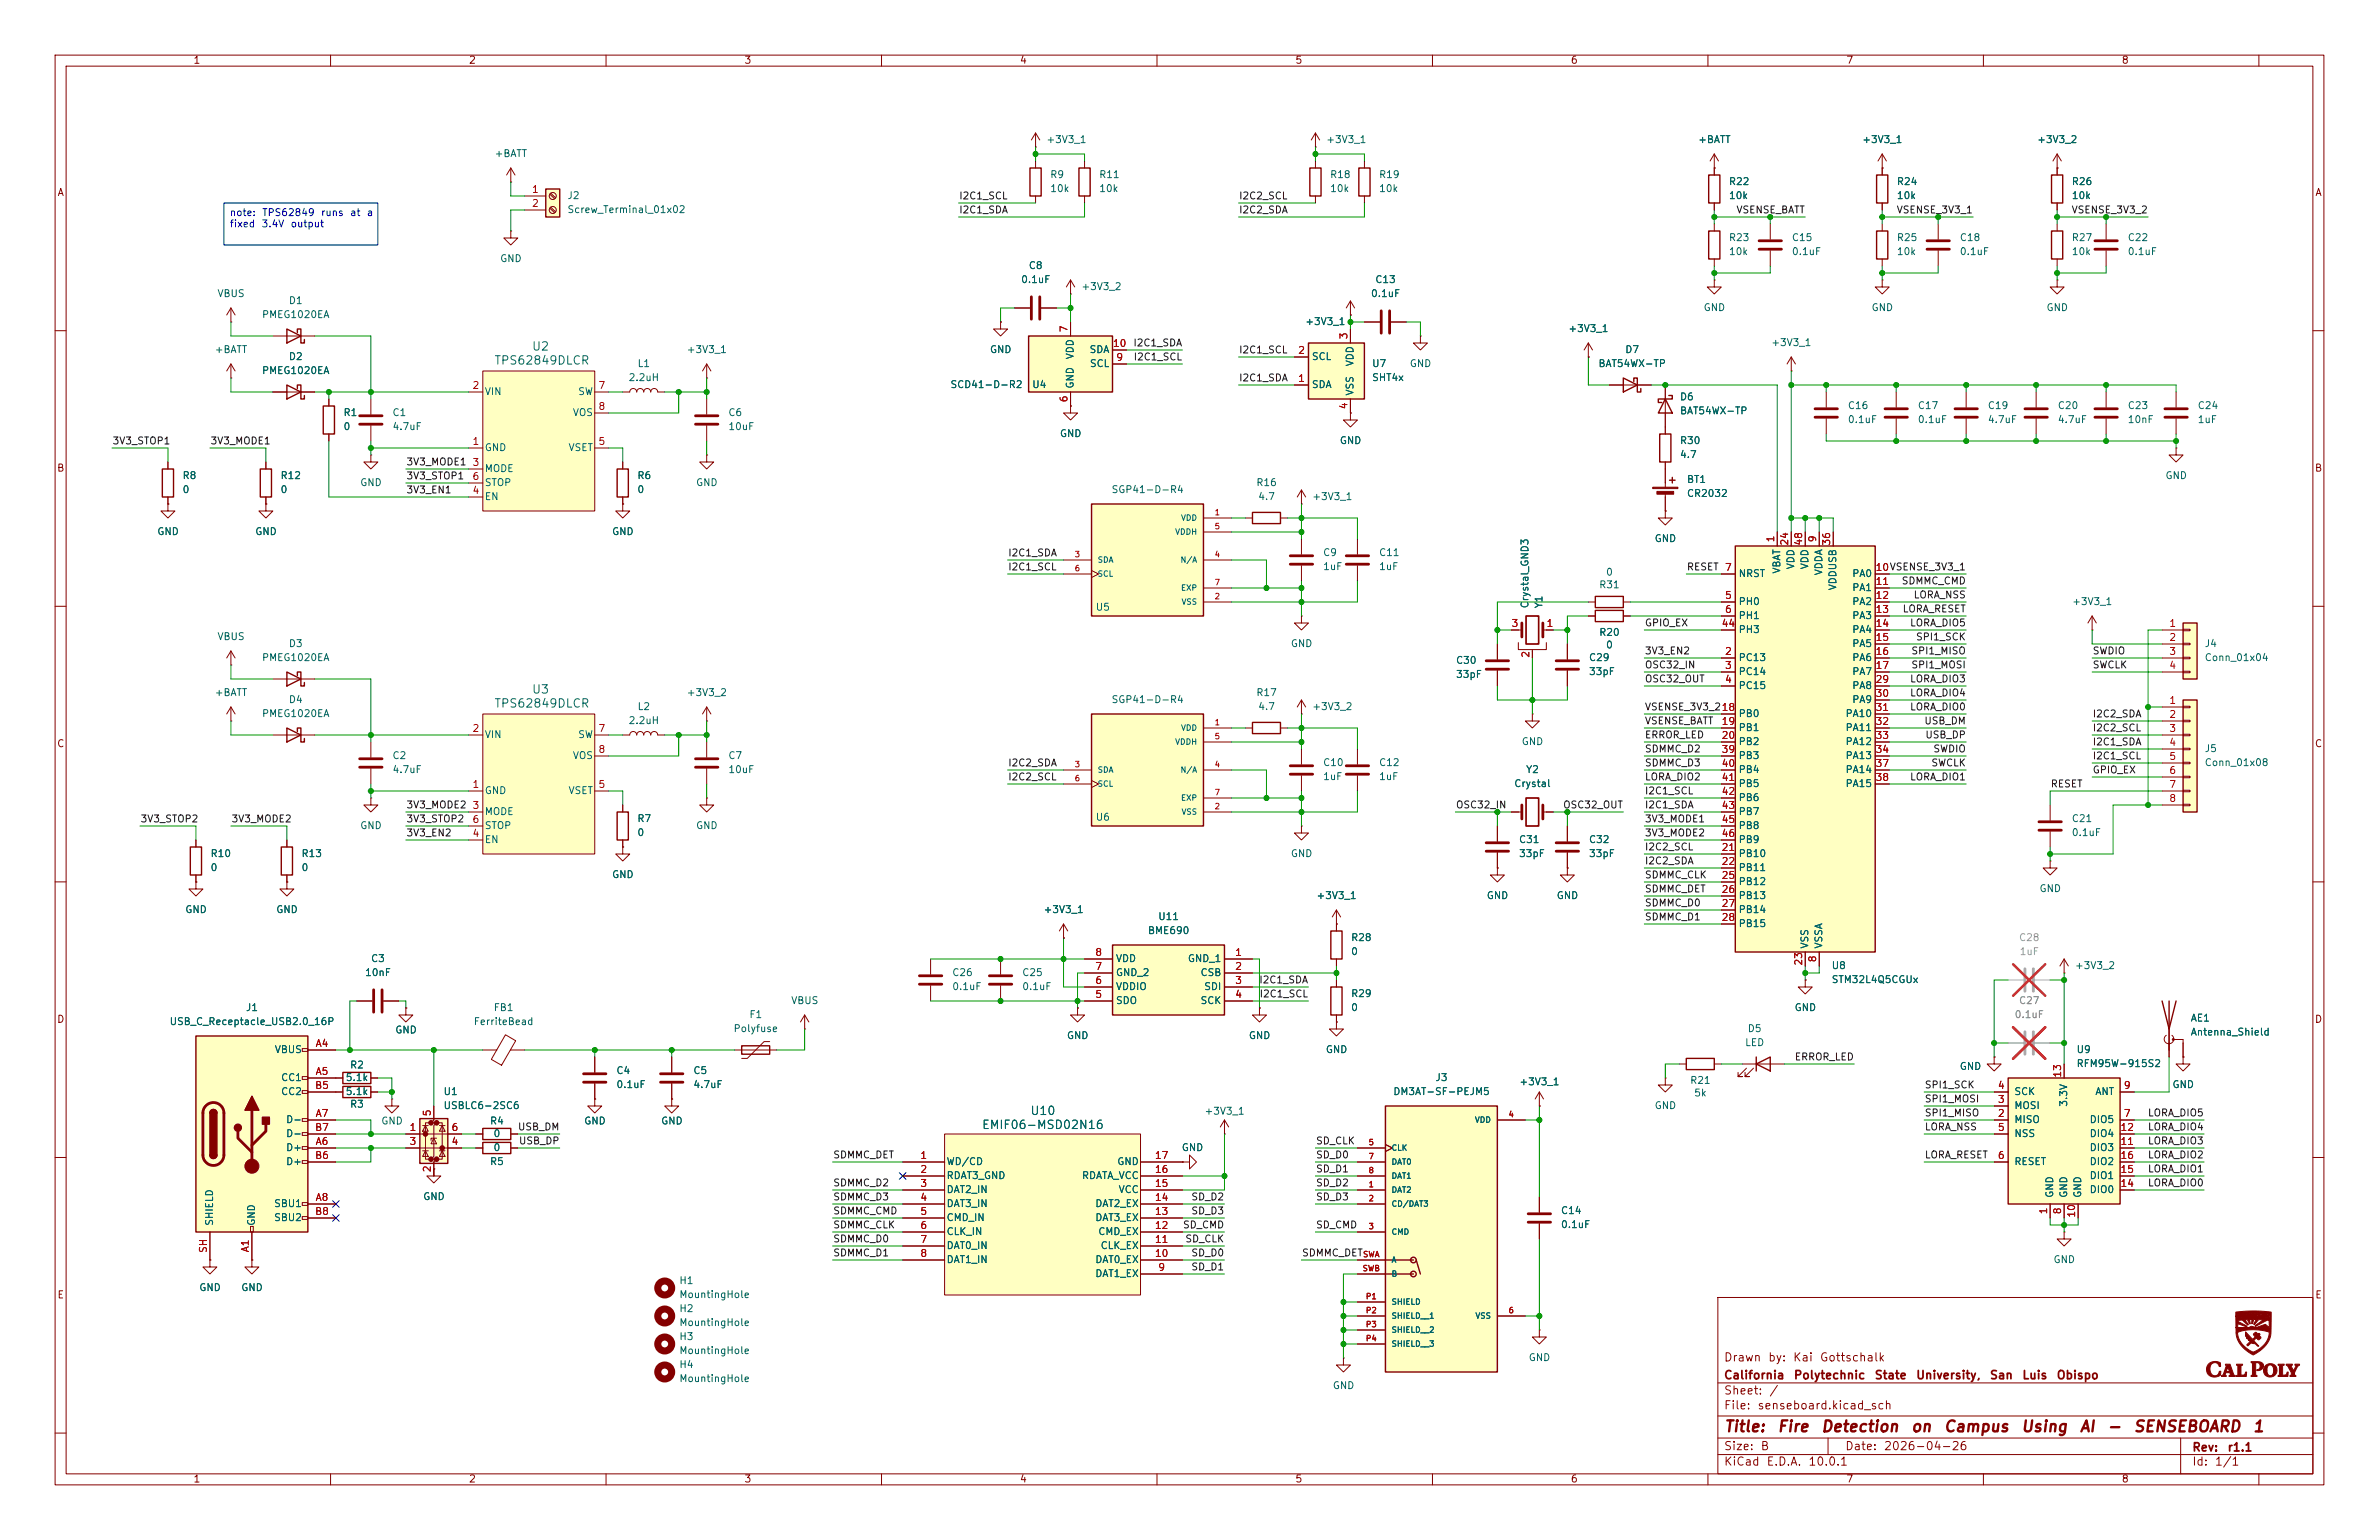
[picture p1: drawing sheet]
<svg xmlns="http://www.w3.org/2000/svg" width="432mm" height="279mm" viewBox="0 0 432 279" stroke-linecap="round" stroke-linejoin="round" font-family="sans-serif">
<defs><g id="words">
<g font-size="2" fill="#840000">
<text x="312.8" y="260.3">Title:</text>
<text x="322.5" y="260.3">Fire</text>
<text x="330.4" y="260.3">Detection</text>
<text x="346.7" y="260.3">on</text>
<text x="352.7" y="260.3">Campus</text>
<text x="366.7" y="260.3">Using</text>
<text x="377.3" y="260.3">AI</text>
<text x="382.3" y="260.3">-</text>
<text x="387.1" y="260.3">SENSEBOARD</text>
<text x="408.8" y="260.3">1</text>
</g>
<g font-size="1.5" fill="#006464">
<text x="96.4" y="64">U2</text>
<text x="89.6" y="66.5">TPS62849DLCR</text>
<text x="89.6" y="128.8">TPS62849DLCR</text>
<text x="96.4" y="126.2">U3</text>
<text x="186.9" y="202.7">U10</text>
<text x="178.1" y="205.2">EMIF06-MSD02N16</text>
</g>
<g font-size="1.5" fill="#840000">
<text x="312.8" y="250.6">California</text>
<text x="312.8" y="247.4">Drawn</text>
<text x="320.8" y="247.4">by:</text>
<text x="325.3" y="247.4">Kai</text>
<text x="325.5" y="250.6">Polytechnic</text>
<text x="330.2" y="247.4">Gottschalk</text>
<text x="340.1" y="250.6">State</text>
<text x="347.7" y="250.6">University,</text>
<text x="361.1" y="250.6">San</text>
<text x="366.9" y="250.6">Luis</text>
<text x="373.2" y="250.6">Obispo</text>
<text x="312.8" y="256.1">File:</text>
<text x="312.8" y="253.4">Sheet:</text>
<text x="318.9" y="256.1">senseboard.kicad_sch</text>
<text x="321" y="253.4">/</text>
<text x="312.8" y="263.5">Size:</text>
<text x="319.5" y="263.5">B</text>
<text x="334.8" y="263.5">Date:</text>
<text x="341.8" y="263.5">2026-04-26</text>
<text x="397.8" y="263.7">Rev:</text>
<text x="404.2" y="263.7">r1.1</text>
<text x="312.8" y="266.3">KiCad</text>
<text x="320.5" y="266.3">E.D.A.</text>
<text x="328.1" y="266.3">10.0.1</text>
<text x="397.8" y="266.3">Id:</text>
<text x="401.9" y="266.3">1/1</text>
</g>
<g font-size="1.3" fill="#840000">
<text x="35" y="11.9">1</text>
<text x="85" y="11.9">2</text>
<text x="135" y="11.9">3</text>
<text x="185" y="11.9">4</text>
<text x="235" y="11.9">5</text>
<text x="285" y="11.9">6</text>
<text x="335" y="11.9">7</text>
<text x="385" y="11.9">8</text>
<text x="10.3" y="35.9">A</text>
<text x="420.1" y="35.9">A</text>
<text x="10.3" y="85.9">B</text>
<text x="420.1" y="85.9">B</text>
<text x="10.3" y="135.9">C</text>
<text x="420.1" y="135.9">C</text>
<text x="10.3" y="185.9">D</text>
<text x="420.1" y="185.9">D</text>
<text x="10.3" y="235.9">E</text>
<text x="420.1" y="235.9">E</text>
<text x="35" y="269.3">1</text>
<text x="85" y="269.3">2</text>
<text x="135" y="269.3">3</text>
<text x="185" y="269.3">4</text>
<text x="235" y="269.3">5</text>
<text x="285" y="269.3">6</text>
<text x="335" y="269.3">7</text>
<text x="385" y="269.3">8</text>
</g>
<g font-size="1.3" fill="#006464">
<text x="89.7" y="28.8">+BATT</text>
<text x="189.8" y="26.3">+3V3_1</text>
<text x="240.6" y="26.3">+3V3_1</text>
<text x="308.1" y="26.3">+BATT</text>
<text x="337.9" y="26.3">+3V3_1</text>
<text x="369.6" y="26.3">+3V3_2</text>
<text x="190.5" y="32.6">R9</text>
<text x="190.5" y="35.2">10k</text>
<text x="199.4" y="35.2">10k</text>
<text x="199.4" y="32.6">R11</text>
<text x="241.3" y="35.2">10k</text>
<text x="241.3" y="32.6">R18</text>
<text x="250.2" y="35.2">10k</text>
<text x="250.2" y="32.6">R19</text>
<text x="313.7" y="33.9">R22</text>
<text x="344.2" y="33.9">R24</text>
<text x="375.9" y="33.9">R26</text>
<text x="102.9" y="36.4">J2</text>
<text x="102.9" y="39">Screw_Terminal_01x02</text>
<text x="313.7" y="36.4">10k</text>
<text x="344.2" y="36.4">10k</text>
<text x="375.9" y="36.4">10k</text>
<text x="90.7" y="47.9">GND</text>
<text x="313.7" y="46.6">10k</text>
<text x="313.7" y="44">R23</text>
<text x="325.1" y="44">C15</text>
<text x="325.1" y="46.6">0.1uF</text>
<text x="344.2" y="46.6">10k</text>
<text x="344.2" y="44">R25</text>
<text x="355.6" y="44">C18</text>
<text x="355.6" y="46.6">0.1uF</text>
<text x="375.9" y="46.6">10k</text>
<text x="375.9" y="44">R27</text>
<text x="386.1" y="44">C22</text>
<text x="386.1" y="46.6">0.1uF</text>
<text x="185.2" y="51.7">0.1uF</text>
<text x="186.6" y="49.1">C8</text>
<text x="196.2" y="52.9">+3V3_2</text>
<text x="249.5" y="51.7">C13</text>
<text x="39.4" y="54.2">VBUS</text>
<text x="47.4" y="58">PMEG1020EA</text>
<text x="52.3" y="55.5">D1</text>
<text x="236.8" y="59.3">+3V3_1</text>
<text x="248.7" y="54.2">0.1uF</text>
<text x="309.1" y="56.7">GND</text>
<text x="339.6" y="56.7">GND</text>
<text x="371.3" y="56.7">GND</text>
<text x="38.9" y="64.4">+BATT</text>
<text x="52.3" y="65.6">D2</text>
<text x="124.5" y="64.4">+3V3_1</text>
<text x="179.6" y="64.4">GND</text>
<text x="195.2" y="65.3" transform="rotate(-90 195.2 65.3)">VDD</text>
<text x="197.7" y="64.4">SDA</text>
<text x="238" y="65.6">SCL</text>
<text x="284.6" y="60.6">+3V3_1</text>
<text x="294.9" y="64.4">D7</text>
<text x="321.4" y="63.1">+3V3_1</text>
<text x="47.4" y="68.2">PMEG1020EA</text>
<text x="87.9" y="72">VIN</text>
<text x="104.8" y="72">SW</text>
<text x="114" y="69.4">2.2uH</text>
<text x="115.6" y="66.9">L1</text>
<text x="172.4" y="70.7">SCD41-D-R2</text>
<text x="187.2" y="70.7">U4</text>
<text x="195.2" y="70.6" transform="rotate(-90 195.2 70.6)">GND</text>
<text x="197.7" y="66.9">SCL</text>
<text x="238" y="70.7">SDA</text>
<text x="246" y="71.9" transform="rotate(-90 246 71.9)">VSS</text>
<text x="246" y="66.6" transform="rotate(-90 246 66.6)">VDD</text>
<text x="248.9" y="66.9">U7</text>
<text x="248.9" y="69.4">SHT4x</text>
<text x="255.8" y="66.9">GND</text>
<text x="290" y="66.9">BAT54WX-TP</text>
<text x="62.2" y="75.8">R1</text>
<text x="71.1" y="75.8">C1</text>
<text x="103.9" y="75.8">VOS</text>
<text x="132.1" y="75.8">C6</text>
<text x="304.8" y="72.9">D6</text>
<text x="304.8" y="75.5">BAT54WX-TP</text>
<text x="335.3" y="74.5">C16</text>
<text x="335.3" y="77.1">0.1uF</text>
<text x="348" y="74.5">C17</text>
<text x="348" y="77.1">0.1uF</text>
<text x="360.7" y="74.5">C19</text>
<text x="360.7" y="77.1">4.7uF</text>
<text x="373.4" y="74.5">C20</text>
<text x="373.4" y="77.1">4.7uF</text>
<text x="386.1" y="74.5">C23</text>
<text x="386.1" y="77.1">10nF</text>
<text x="398.8" y="77.1">1uF</text>
<text x="398.8" y="74.5">C24</text>
<text x="62.2" y="78.3">0</text>
<text x="71.1" y="78.3">4.7uF</text>
<text x="87.9" y="82.1">GND</text>
<text x="103.1" y="82.1">VSET</text>
<text x="132.1" y="78.3">10uF</text>
<text x="192.3" y="79.6">GND</text>
<text x="243.1" y="80.9">GND</text>
<text x="304.8" y="80.9">R30</text>
<text x="304.8" y="83.4">4.7</text>
<text x="33" y="87.2">R8</text>
<text x="33" y="89.8">0</text>
<text x="50.8" y="89.8">0</text>
<text x="50.8" y="87.2">R12</text>
<text x="65.3" y="88.5">GND</text>
<text x="87.9" y="86">MODE</text>
<text x="87.9" y="88.5">STOP</text>
<text x="115.6" y="87.2">R6</text>
<text x="115.6" y="89.8">0</text>
<text x="126.2" y="88.5">GND</text>
<text x="201.6" y="89.8">SGP41-D-R4</text>
<text x="227.9" y="88.5">R16</text>
<text x="306.1" y="87.9">BT1</text>
<text x="392.9" y="87.2">GND</text>
<text x="87.9" y="91">EN</text>
<text x="228.3" y="91">4.7</text>
<text x="238.1" y="91">+3V3_1</text>
<text x="306.1" y="90.5">CR2032</text>
<text x="28.4" y="97.4">GND</text>
<text x="46.2" y="97.4">GND</text>
<text x="111" y="97.4">GND</text>
<text x="240" y="101.2">C9</text>
<text x="250.2" y="101.2">C11</text>
<text x="300.2" y="98.7">GND</text>
<text x="240" y="103.7">1uF</text>
<text x="250.2" y="103.7">1uF</text>
<text x="290.2" y="107">R31</text>
<text x="291.4" y="104.7">0</text>
<text x="315.5" y="105">NRST</text>
<text x="323.4" y="104.2" transform="rotate(-90 323.4 104.2)">VBAT</text>
<text x="326" y="103.4" transform="rotate(-90 326 103.4)">VDD</text>
<text x="328.5" y="103.4" transform="rotate(-90 328.5 103.4)">VDD</text>
<text x="331.1" y="104.5" transform="rotate(-90 331.1 104.5)">VDDA</text>
<text x="333.6" y="107.2" transform="rotate(-90 333.6 107.2)">VDDUSB</text>
<text x="336.1" y="105">PA0</text>
<text x="336.1" y="107.5">PA1</text>
<text x="198.8" y="111.1">U5</text>
<text x="277.7" y="110.5" transform="rotate(-90 277.7 110.5)">Crystal_GND3</text>
<text x="280.3" y="110.5" transform="rotate(-90 280.3 110.5)">Y1</text>
<text x="315.5" y="110.1">PH0</text>
<text x="315.5" y="112.6">PH1</text>
<text x="336.1" y="110.1">PA2</text>
<text x="336.1" y="112.6">PA3</text>
<text x="376" y="110.1">+3V3_1</text>
<text x="39.4" y="116.4">VBUS</text>
<text x="52.3" y="117.7">D3</text>
<text x="234.2" y="117.7">GND</text>
<text x="290.2" y="115.7">R20</text>
<text x="291.4" y="118">0</text>
<text x="315.5" y="115.2">PH3</text>
<text x="336.1" y="115.2">PA4</text>
<text x="336.1" y="117.7">PA5</text>
<text x="400.1" y="117.7">J4</text>
<text x="47.4" y="120.2">PMEG1020EA</text>
<text x="264.2" y="120.8">C30</text>
<text x="264.2" y="123.3">33pF</text>
<text x="288.3" y="120.2">C29</text>
<text x="288.3" y="122.8">33pF</text>
<text x="315.5" y="120.2">PC13</text>
<text x="315.5" y="122.8">PC14</text>
<text x="315.5" y="125.3">PC15</text>
<text x="336.1" y="120.2">PA6</text>
<text x="336.1" y="122.8">PA7</text>
<text x="336.1" y="125.3">PA8</text>
<text x="400.1" y="120.2">Conn_01x04</text>
<text x="38.9" y="126.6">+BATT</text>
<text x="47.4" y="130.4">PMEG1020EA</text>
<text x="52.3" y="127.9">D4</text>
<text x="114" y="131.7">2.2uH</text>
<text x="115.6" y="129.1">L2</text>
<text x="124.5" y="126.6">+3V3_2</text>
<text x="201.6" y="127.9">SGP41-D-R4</text>
<text x="227.9" y="126.6">R17</text>
<text x="228.3" y="129.1">4.7</text>
<text x="238.1" y="129.1">+3V3_2</text>
<text x="315.5" y="130.4">PB0</text>
<text x="334.9" y="130.4">PA10</text>
<text x="336.1" y="127.9">PA9</text>
<text x="87.9" y="134.2">VIN</text>
<text x="104.8" y="134.2">SW</text>
<text x="276.1" y="135.5">GND</text>
<text x="315.5" y="132.9">PB1</text>
<text x="315.5" y="135.5">PB2</text>
<text x="334.9" y="132.9">PA11</text>
<text x="334.9" y="135.5">PA12</text>
<text x="400.1" y="136.8">J5</text>
<text x="71.1" y="138">C2</text>
<text x="71.1" y="140.6">4.7uF</text>
<text x="103.9" y="138">VOS</text>
<text x="132.1" y="138">C7</text>
<text x="132.1" y="140.6">10uF</text>
<text x="240" y="141.8">1uF</text>
<text x="240" y="139.3">C10</text>
<text x="250.2" y="141.8">1uF</text>
<text x="250.2" y="139.3">C12</text>
<text x="274.7" y="143.1">Crystal</text>
<text x="276.9" y="140.6">Y2</text>
<text x="315.5" y="138">PB3</text>
<text x="315.5" y="140.6">PB4</text>
<text x="315.5" y="143.1">PB5</text>
<text x="334.9" y="138">PA13</text>
<text x="334.9" y="140.6">PA14</text>
<text x="334.9" y="143.1">PA15</text>
<text x="400.1" y="139.3">Conn_01x08</text>
<text x="87.9" y="144.4">GND</text>
<text x="87.9" y="148.2">MODE</text>
<text x="103.1" y="144.4">VSET</text>
<text x="115.6" y="149.5">R7</text>
<text x="198.8" y="149.2">U6</text>
<text x="315.5" y="145.6">PB6</text>
<text x="315.5" y="148.2">PB7</text>
<text x="375.9" y="149.5">C21</text>
<text x="38.1" y="155.8">R10</text>
<text x="54.6" y="155.8">R13</text>
<text x="65.3" y="150.7">GND</text>
<text x="87.9" y="150.7">STOP</text>
<text x="87.9" y="153.3">EN</text>
<text x="115.6" y="152">0</text>
<text x="126.2" y="150.7">GND</text>
<text x="234.2" y="155.8">GND</text>
<text x="275.6" y="153.3">C31</text>
<text x="275.6" y="155.8">33pF</text>
<text x="288.3" y="153.3">C32</text>
<text x="288.3" y="155.8">33pF</text>
<text x="315.5" y="155.8">PB10</text>
<text x="315.5" y="150.7">PB8</text>
<text x="315.5" y="153.3">PB9</text>
<text x="375.9" y="152">0.1uF</text>
<text x="38.1" y="158.3">0</text>
<text x="54.6" y="158.3">0</text>
<text x="111" y="159.6">GND</text>
<text x="315.5" y="158.3">PB11</text>
<text x="315.5" y="160.9">PB12</text>
<text x="33.5" y="166">GND</text>
<text x="50" y="166">GND</text>
<text x="189.3" y="166">+3V3_1</text>
<text x="210.1" y="167.2">U11</text>
<text x="238.8" y="163.4">+3V3_1</text>
<text x="269.7" y="163.4">GND</text>
<text x="282.4" y="163.4">GND</text>
<text x="315.5" y="163.4">PB13</text>
<text x="315.5" y="166">PB14</text>
<text x="370.1" y="162.2">GND</text>
<text x="208.2" y="169.8">BME690</text>
<text x="245.1" y="173.6">0</text>
<text x="245.1" y="171">R28</text>
<text x="315.5" y="168.5">PB15</text>
<text x="328.5" y="172.2" transform="rotate(-90 328.5 172.2)">VSS</text>
<text x="331.1" y="172.2" transform="rotate(-90 331.1 172.2)">VSSA</text>
<text x="66.2" y="177.4">10nF</text>
<text x="67.2" y="174.9">C3</text>
<text x="172.7" y="177.4">C26</text>
<text x="172.7" y="179.9">0.1uF</text>
<text x="185.4" y="177.4">C25</text>
<text x="185.4" y="179.9">0.1uF</text>
<text x="202.4" y="179.9">VDDIO</text>
<text x="202.4" y="177.4">GND_2</text>
<text x="202.4" y="174.9">VDD</text>
<text x="215.5" y="174.9">GND_1</text>
<text x="217.8" y="177.4">CSB</text>
<text x="218.5" y="179.9">SDI</text>
<text x="332.4" y="178.7">STM32L4Q5CGUx</text>
<text x="332.4" y="176.1">U8</text>
<text x="376.5" y="176.1">+3V3_2</text>
<text x="44.5" y="183.7">J1</text>
<text x="89.5" y="183.7">FB1</text>
<text x="135.9" y="185">F1</text>
<text x="143.5" y="182.5">VBUS</text>
<text x="202.4" y="182.5">SDO</text>
<text x="217.8" y="182.5">SCK</text>
<text x="245.1" y="183.7">0</text>
<text x="245.1" y="181.2">R29</text>
<text x="325.6" y="183.7">GND</text>
<text x="397.5" y="185.6">AE1</text>
<text x="30.7" y="186.3">USB_C_Receptacle_USB2.0_16P</text>
<text x="49.8" y="191.4">VBUS</text>
<text x="71.6" y="187.8">GND</text>
<text x="85.9" y="186.3">FerriteBead</text>
<text x="133" y="187.6">Polyfuse</text>
<text x="193.5" y="188.8">GND</text>
<text x="226.6" y="188.8">GND</text>
<text x="240.5" y="191.4">GND</text>
<text x="316.6" y="190.1">LED</text>
<text x="317.1" y="187.6">D5</text>
<text x="376.8" y="191.4">U9</text>
<text x="397.5" y="188.2">Antenna_Shield</text>
<text x="50.9" y="196.4">CC1</text>
<text x="62.6" y="196.4">5.1k</text>
<text x="63.4" y="194.2">R2</text>
<text x="111.8" y="195.2">C4</text>
<text x="111.8" y="197.7">0.1uF</text>
<text x="125.7" y="195.2">C5</text>
<text x="125.7" y="197.7">4.7uF</text>
<text x="260.4" y="196.4">J3</text>
<text x="275.7" y="197.2">+3V3_1</text>
<text x="306.7" y="197">R21</text>
<text x="355.6" y="194.4">GND</text>
<text x="376.8" y="193.9">RFM95W-915S2</text>
<text x="394.2" y="197.7">GND</text>
<text x="50.9" y="199">CC2</text>
<text x="62.6" y="199">5.1k</text>
<text x="63.4" y="201.3">R3</text>
<text x="80.4" y="201.5">USBLC6-2SC6</text>
<text x="80.4" y="199">U1</text>
<text x="218.5" y="202.5">+3V3_1</text>
<text x="252.8" y="199">DM3AT-SF-PEJM5</text>
<text x="300.2" y="201.5">GND</text>
<text x="307.4" y="199.2">5k</text>
<text x="365.5" y="201.5">MOSI</text>
<text x="365.5" y="199">SCK</text>
<text x="375.5" y="200.9" transform="rotate(-90 375.5 200.9)">3.3V</text>
<text x="380.2" y="199">ANT</text>
<text x="51.8" y="209.1">D+</text>
<text x="51.8" y="204.1">D-</text>
<text x="51.8" y="206.6">D-</text>
<text x="69.1" y="204.3">GND</text>
<text x="88.8" y="204.3">R4</text>
<text x="89.5" y="206.6">0</text>
<text x="89.5" y="209.1">0</text>
<text x="105.9" y="204.3">GND</text>
<text x="119.9" y="204.3">GND</text>
<text x="214.4" y="209.1">GND</text>
<text x="365.5" y="204.1">MISO</text>
<text x="365.5" y="206.6">NSS</text>
<text x="379.2" y="204.1">DIO5</text>
<text x="379.2" y="209.1">DIO3</text>
<text x="379.2" y="206.6">DIO4</text>
<text x="51.8" y="211.7">D+</text>
<text x="88.8" y="211.7">R5</text>
<text x="171.7" y="211.7">WD/CD</text>
<text x="171.7" y="214.2">RDAT3_GND</text>
<text x="196.3" y="214.2">RDATA_VCC</text>
<text x="202.7" y="211.7">GND</text>
<text x="365.5" y="211.7">RESET</text>
<text x="379.2" y="214.2">DIO1</text>
<text x="379.2" y="211.7">DIO2</text>
<text x="49.6" y="219.3">SBU1</text>
<text x="49.6" y="221.8">SBU2</text>
<text x="76.7" y="218">GND</text>
<text x="171.7" y="216.8">DAT2_IN</text>
<text x="171.7" y="219.3">DAT3_IN</text>
<text x="171.7" y="221.8">CMD_IN</text>
<text x="198.7" y="221.8">DAT3_EX</text>
<text x="198.7" y="219.3">DAT2_EX</text>
<text x="202.9" y="216.8">VCC</text>
<text x="283.2" y="220.6">C14</text>
<text x="373" y="217.4" transform="rotate(-90 373 217.4)">GND</text>
<text x="375.5" y="217.4" transform="rotate(-90 375.5 217.4)">GND</text>
<text x="378.1" y="217.4" transform="rotate(-90 378.1 217.4)">GND</text>
<text x="379.2" y="216.8">DIO0</text>
<text x="39" y="222.5" transform="rotate(-90 39 222.5)">SHIELD</text>
<text x="46.6" y="222.5" transform="rotate(-90 46.6 222.5)">GND</text>
<text x="171.7" y="224.4">CLK_IN</text>
<text x="171.7" y="226.9">DAT0_IN</text>
<text x="199.2" y="224.4">CMD_EX</text>
<text x="199.7" y="226.9">CLK_EX</text>
<text x="283.2" y="223.1">0.1uF</text>
<text x="123.2" y="233.3">H1</text>
<text x="171.7" y="229.5">DAT1_IN</text>
<text x="198.7" y="232">DAT1_EX</text>
<text x="198.7" y="229.5">DAT0_EX</text>
<text x="372.6" y="229.5">GND</text>
<text x="36.1" y="234.5">GND</text>
<text x="43.7" y="234.5">GND</text>
<text x="123.2" y="238.4">H2</text>
<text x="123.2" y="235.8">MountingHole</text>
<text x="123.2" y="243.4">H3</text>
<text x="123.2" y="246">MountingHole</text>
<text x="123.2" y="240.9">MountingHole</text>
<text x="123.2" y="248.5">H4</text>
<text x="123.2" y="251.1">MountingHole</text>
<text x="277.4" y="247.2">GND</text>
<text x="241.8" y="252.3">GND</text>
</g>
<g font-size="1.3" fill="#a90000">
<text x="96.4" y="35.3">1</text>
<text x="96.4" y="37.8">2</text>
<text x="194.1" y="60.4" transform="rotate(-90 194.1 60.4)">7</text>
<text x="201.9" y="63.2">10</text>
<text x="202.5" y="65.8">9</text>
<text x="235.5" y="64.5">2</text>
<text x="244.9" y="61.7" transform="rotate(-90 244.9 61.7)">3</text>
<text x="85.7" y="70.9">2</text>
<text x="108.5" y="70.9">7</text>
<text x="235.5" y="69.6">1</text>
<text x="108.5" y="74.7">8</text>
<text x="194.1" y="73.1" transform="rotate(-90 194.1 73.1)">6</text>
<text x="244.9" y="74.4" transform="rotate(-90 244.9 74.4)">4</text>
<text x="85.7" y="81">1</text>
<text x="108.5" y="81">5</text>
<text x="85.7" y="84.8">3</text>
<text x="85.7" y="87.4">6</text>
<text x="85.7" y="89.9">4</text>
<text x="322.3" y="98.5" transform="rotate(-90 322.3 98.5)">1</text>
<text x="324.9" y="99.1" transform="rotate(-90 324.9 99.1)">24</text>
<text x="327.4" y="99.1" transform="rotate(-90 327.4 99.1)">48</text>
<text x="329.9" y="98.5" transform="rotate(-90 329.9 98.5)">9</text>
<text x="332.5" y="99.1" transform="rotate(-90 332.5 99.1)">36</text>
<text x="313" y="103.9">7</text>
<text x="340.3" y="103.9">10VSENSE_3V3_1</text>
<text x="340.3" y="106.4">11</text>
<text x="340.3" y="103.9">10</text>
<text x="313" y="109">5</text>
<text x="313" y="111.5">6</text>
<text x="340.3" y="109">12</text>
<text x="340.3" y="111.5">13</text>
<text x="274.2" y="114">3</text>
<text x="277.9" y="119.5" transform="rotate(-90 277.9 119.5)">2</text>
<text x="280.6" y="114">1</text>
<text x="312.4" y="114">44</text>
<text x="313" y="119.1">2</text>
<text x="340.3" y="114">14</text>
<text x="340.3" y="116.6">15</text>
<text x="340.3" y="119.1">16</text>
<text x="393.6" y="114">1</text>
<text x="393.6" y="116.6">2</text>
<text x="393.6" y="119.1">3</text>
<text x="313" y="121.7">3</text>
<text x="313" y="124.2">4</text>
<text x="340.3" y="121.7">17</text>
<text x="340.3" y="124.2">29</text>
<text x="393.6" y="121.7">4</text>
<text x="312.4" y="131.8">19</text>
<text x="312.4" y="129.3">18</text>
<text x="340.3" y="126.7">30</text>
<text x="340.3" y="129.3">31</text>
<text x="340.3" y="131.8">32</text>
<text x="393.6" y="128">1</text>
<text x="393.6" y="130.6">2</text>
<text x="85.7" y="133.1">2</text>
<text x="108.5" y="133.1">7</text>
<text x="108.5" y="136.9">8</text>
<text x="312.4" y="134.4">20</text>
<text x="312.4" y="136.9">39</text>
<text x="340.3" y="134.4">33</text>
<text x="340.3" y="136.9">34</text>
<text x="393.6" y="133.1">3</text>
<text x="393.6" y="135.6">4</text>
<text x="85.7" y="143.3">1</text>
<text x="108.5" y="143.3">5</text>
<text x="312.4" y="139.4">40</text>
<text x="312.4" y="142">41</text>
<text x="340.3" y="139.4">37</text>
<text x="340.3" y="142">38</text>
<text x="393.6" y="138.2">5</text>
<text x="393.6" y="140.7">6</text>
<text x="393.6" y="143.3">7</text>
<text x="85.7" y="147.1">3</text>
<text x="85.7" y="149.6">6</text>
<text x="312.4" y="144.5">42</text>
<text x="312.4" y="147.1">43</text>
<text x="312.4" y="149.6">45</text>
<text x="393.6" y="145.8">8</text>
<text x="85.7" y="152.1">4</text>
<text x="312.4" y="154.7">21</text>
<text x="312.4" y="152.1">46</text>
<text x="312.4" y="157.2">22</text>
<text x="312.4" y="159.8">25</text>
<text x="312.4" y="162.3">26</text>
<text x="312.4" y="164.8">27</text>
<text x="312.4" y="167.4">28</text>
<text x="198.7" y="173.7">8</text>
<text x="224.1" y="173.7">1</text>
<text x="198.7" y="178.8">6</text>
<text x="198.7" y="176.3">7</text>
<text x="224.1" y="176.3">2</text>
<text x="224.1" y="178.8">3</text>
<text x="327.4" y="175.3" transform="rotate(-90 327.4 175.3)">23</text>
<text x="329.9" y="174.7" transform="rotate(-90 329.9 174.7)">8</text>
<text x="198.7" y="181.4">5</text>
<text x="224.1" y="181.4">4</text>
<text x="57.2" y="190.2">A4</text>
<text x="57.1" y="197.9">B5</text>
<text x="57.2" y="195.3">A5</text>
<text x="362.5" y="197.9">4</text>
<text x="374.4" y="195.6" transform="rotate(-90 374.4 195.6)">13</text>
<text x="385.4" y="197.9">9</text>
<text x="57.2" y="202.9">A7</text>
<text x="78.5" y="202.6" transform="rotate(-90 78.5 202.6)">5</text>
<text x="362.5" y="202.9">2</text>
<text x="362.5" y="200.4">3</text>
<text x="385.4" y="202.9">7</text>
<text x="57.1" y="205.5">B7</text>
<text x="57.2" y="208">A6</text>
<text x="74.2" y="205.5">1</text>
<text x="74.2" y="208">3</text>
<text x="81.8" y="208">4</text>
<text x="81.8" y="205.5">6</text>
<text x="362.5" y="205.5">5</text>
<text x="384.8" y="208">11</text>
<text x="384.8" y="205.5">12</text>
<text x="57.1" y="210.6">B6</text>
<text x="78.5" y="212.8" transform="rotate(-90 78.5 212.8)">2</text>
<text x="166.9" y="210.6">1</text>
<text x="166.9" y="213.1">2</text>
<text x="166.9" y="215.6">3</text>
<text x="209.5" y="215.6">15</text>
<text x="209.5" y="213.1">16</text>
<text x="209.5" y="210.6">17</text>
<text x="362.5" y="210.6">6</text>
<text x="384.8" y="215.6">14</text>
<text x="384.8" y="213.1">15</text>
<text x="384.8" y="210.6">16</text>
<text x="57.1" y="220.7">B8</text>
<text x="57.2" y="218.2">A8</text>
<text x="166.9" y="218.2">4</text>
<text x="166.9" y="220.7">5</text>
<text x="209.5" y="220.7">13</text>
<text x="209.5" y="218.2">14</text>
<text x="371.9" y="220.4" transform="rotate(-90 371.9 220.4)">1</text>
<text x="374.4" y="220.4" transform="rotate(-90 374.4 220.4)">8</text>
<text x="376.9" y="221" transform="rotate(-90 376.9 221)">10</text>
<text x="37.8" y="227.4" transform="rotate(-90 37.8 227.4)">SH</text>
<text x="45.5" y="227.3" transform="rotate(-90 45.5 227.3)">A1</text>
<text x="166.9" y="223.3">6</text>
<text x="166.9" y="225.8">7</text>
<text x="209.5" y="225.8">11</text>
<text x="209.5" y="223.3">12</text>
<text x="166.9" y="228.3">8</text>
<text x="209.5" y="228.3">10</text>
<text x="210.1" y="230.9">9</text>
</g>
<g font-size="1.3" fill="#0000c2">
<text x="41.6" y="39.5">note:</text>
<text x="41.6" y="41.6">fixed</text>
<text x="47.4" y="41.6">3.4V</text>
<text x="47.5" y="39.5">TPS62849</text>
<text x="52.6" y="41.6">output</text>
<text x="58.1" y="39.5">runs</text>
<text x="63.4" y="39.5">at</text>
<text x="66.5" y="39.5">a</text>
</g>
<g font-size="1.3" fill="#0f0f0f">
<text x="174" y="39">I2C1_SDA</text>
<text x="174" y="36.5">I2C1_SCL</text>
<text x="224.8" y="39">I2C2_SDA</text>
<text x="224.8" y="36.5">I2C2_SCL</text>
<text x="315.1" y="39">VSENSE_BATT</text>
<text x="344.1" y="39">VSENSE_3V3_1</text>
<text x="375.9" y="39">VSENSE_3V3_2</text>
<text x="205.6" y="63.2">I2C1_SDA</text>
<text x="205.7" y="65.7">I2C1_SCL</text>
<text x="224.8" y="64.4">I2C1_SCL</text>
<text x="224.8" y="69.5">I2C1_SDA</text>
<text x="20.3" y="80.9">3V3_STOP1</text>
<text x="38.1" y="80.9">3V3_MODE1</text>
<text x="73.7" y="87.3">3V3_STOP1</text>
<text x="73.7" y="84.7">3V3_MODE1</text>
<text x="73.7" y="89.8">3V3_EN1</text>
<text x="182.9" y="101.3">I2C1_SDA</text>
<text x="182.9" y="103.8">I2C1_SCL</text>
<text x="306.1" y="103.8">RESET</text>
<text x="345.1" y="106.3">SDMMC_CMD</text>
<text x="298.4" y="114">GPIO_EX</text>
<text x="345.2" y="111.4">LORA_RESET</text>
<text x="346.6" y="114">LORA_DIO5</text>
<text x="347.2" y="108.9">LORA_NSS</text>
<text x="298.4" y="119">3V3_EN2</text>
<text x="346.8" y="119">SPI1_MISO</text>
<text x="347.7" y="116.5">SPI1_SCK</text>
<text x="379.7" y="119">SWDIO</text>
<text x="298.4" y="124.1">OSC32_OUT</text>
<text x="298.4" y="121.6">OSC32_IN</text>
<text x="346.6" y="124.1">LORA_DIO3</text>
<text x="346.8" y="121.6">SPI1_MOSI</text>
<text x="379.7" y="121.6">SWCLK</text>
<text x="298.4" y="129.2">VSENSE_3V3_218</text>
<text x="298.4" y="131.7">VSENSE_BATT</text>
<text x="346.6" y="126.7">LORA_DIO4</text>
<text x="346.6" y="129.2">LORA_DIO0</text>
<text x="349.2" y="131.7">USB_DM</text>
<text x="379.7" y="130.5">I2C2_SDA</text>
<text x="298.4" y="136.8">SDMMC_D2</text>
<text x="298.4" y="134.3">ERROR_LED</text>
<text x="349.3" y="134.3">USB_DP</text>
<text x="350.8" y="136.8">SWDIO</text>
<text x="379.7" y="133">I2C2_SCL</text>
<text x="379.7" y="135.5">I2C1_SDA</text>
<text x="182.9" y="141.9">I2C2_SCL</text>
<text x="182.9" y="139.4">I2C2_SDA</text>
<text x="298.4" y="141.9">LORA_DIO2</text>
<text x="298.4" y="139.4">SDMMC_D3</text>
<text x="346.6" y="141.9">LORA_DIO1</text>
<text x="350.4" y="139.4">SWCLK</text>
<text x="372.1" y="143.2">RESET</text>
<text x="379.7" y="140.6">GPIO_EX</text>
<text x="379.7" y="138.1">I2C1_SCL</text>
<text x="25.4" y="149.5">3V3_STOP2</text>
<text x="41.9" y="149.5">3V3_MODE2</text>
<text x="73.7" y="149.5">3V3_STOP2</text>
<text x="73.7" y="147">3V3_MODE2</text>
<text x="264.2" y="147">OSC32_IN</text>
<text x="283.6" y="147">OSC32_OUT</text>
<text x="298.4" y="144.4">I2C1_SCL</text>
<text x="298.4" y="147">I2C1_SDA</text>
<text x="298.4" y="149.5">3V3_MODE1</text>
<text x="73.7" y="152.1">3V3_EN2</text>
<text x="298.4" y="152.1">3V3_MODE2</text>
<text x="298.4" y="154.6">I2C2_SCL</text>
<text x="298.4" y="159.7">SDMMC_CLK</text>
<text x="298.4" y="157.1">I2C2_SDA</text>
<text x="298.4" y="162.2">SDMMC_DET</text>
<text x="298.4" y="167.3">SDMMC_D1</text>
<text x="298.4" y="164.8">SDMMC_D0</text>
<text x="228.5" y="178.7">I2C1_SDA</text>
<text x="228.5" y="181.3">I2C1_SCL</text>
<text x="325.6" y="192.7">ERROR_LED</text>
<text x="349.2" y="197.8">SPI1_SCK</text>
<text x="349.2" y="202.9">SPI1_MISO</text>
<text x="349.2" y="200.3">SPI1_MOSI</text>
<text x="389.7" y="202.9">LORA_DIO5</text>
<text x="93.9" y="205.4">USB_DM</text>
<text x="94.1" y="207.9">USB_DP</text>
<text x="238.8" y="207.9">SD_CLK</text>
<text x="349.2" y="205.4">LORA_NSS</text>
<text x="389.7" y="207.9">LORA_DIO3</text>
<text x="389.7" y="205.4">LORA_DIO4</text>
<text x="151.1" y="210.5">SDMMC_DET</text>
<text x="151.1" y="215.6">SDMMC_D2</text>
<text x="238.8" y="215.6">SD_D2</text>
<text x="238.8" y="213">SD_D1</text>
<text x="238.8" y="210.5">SD_D0</text>
<text x="349.2" y="210.5">LORA_RESET</text>
<text x="389.7" y="210.5">LORA_DIO2</text>
<text x="389.7" y="213">LORA_DIO1</text>
<text x="389.7" y="215.6">LORA_DIO0</text>
<text x="151.1" y="218.1">SDMMC_D3</text>
<text x="151.1" y="220.6">SDMMC_CMD</text>
<text x="216.1" y="220.6">SD_D3</text>
<text x="216.1" y="218.1">SD_D2</text>
<text x="238.8" y="218.1">SD_D3</text>
<text x="151.1" y="223.2">SDMMC_CLK</text>
<text x="151.1" y="225.7">SDMMC_D0</text>
<text x="214.6" y="223.2">SD_CMD</text>
<text x="215" y="225.7">SD_CLK</text>
<text x="238.8" y="223.2">SD_CMD</text>
<text x="151.1" y="228.3">SDMMC_D1</text>
<text x="216.1" y="230.8">SD_D1</text>
<text x="216.1" y="228.3">SD_D0</text>
<text x="236.2" y="228.3">SDMMC_DET</text>
</g>
<g font-size="1.3" fill="#989898">
<text x="366.4" y="171">C28</text>
<text x="366.5" y="173.6">1uF</text>
<text x="365.6" y="185">0.1uF</text>
<text x="366.4" y="182.5">C27</text>
</g>
<g font-size="1" fill="#006464">
<text x="214.3" y="94.7">VDD</text>
<text x="213.2" y="97.3">VDDH</text>
<text x="199.1" y="102.3">SDA</text>
<text x="199.1" y="104.9">SCL</text>
<text x="214.2" y="102.3">N/A</text>
<text x="214.3" y="107.4">EXP</text>
<text x="214.4" y="110">VSS</text>
<text x="213.2" y="135.4">VDDH</text>
<text x="214.3" y="132.8">VDD</text>
<text x="199.1" y="140.4">SDA</text>
<text x="199.1" y="143">SCL</text>
<text x="214.2" y="140.4">N/A</text>
<text x="214.3" y="145.5">EXP</text>
<text x="214.4" y="148.1">VSS</text>
<text x="267.6" y="203.9">VDD</text>
<text x="252.5" y="209">CLK</text>
<text x="252.5" y="211.6">DAT0</text>
<text x="252.5" y="214.1">DAT1</text>
<text x="252.5" y="216.6">DAT2</text>
<text x="252.5" y="219.2">CD/DAT3</text>
<text x="252.5" y="224.3">CMD</text>
<text x="252.5" y="229.3">A</text>
<text x="252.5" y="231.9">B</text>
<text x="252.5" y="237">SHIELD</text>
<text x="252.5" y="239.5">SHIELD__1</text>
<text x="267.7" y="239.5">VSS</text>
<text x="252.5" y="242">SHIELD__2</text>
<text x="252.5" y="244.6">SHIELD__3</text>
</g>
<g font-size="1" fill="#a90000">
<text x="220.4" y="93.7">1</text>
<text x="195" y="101.3">3</text>
<text x="220.4" y="101.3">4</text>
<text x="220.4" y="96.3">5</text>
<text x="195" y="103.9">6</text>
<text x="220.4" y="106.4">7</text>
<text x="220.4" y="109">2</text>
<text x="220.4" y="131.8">1</text>
<text x="220.4" y="134.4">5</text>
<text x="195" y="139.4">3</text>
<text x="195" y="142">6</text>
<text x="220.4" y="139.4">4</text>
<text x="220.4" y="147.1">2</text>
<text x="220.4" y="144.5">7</text>
<text x="273.7" y="202.9">4</text>
<text x="248.3" y="208">5</text>
<text x="248.3" y="215.6">1</text>
<text x="248.3" y="210.6">7</text>
<text x="248.3" y="213.1">8</text>
<text x="248.3" y="218.2">2</text>
<text x="248.3" y="223.3">3</text>
<text x="247.2" y="230.9">SWB</text>
<text x="247.3" y="228.3">SWA</text>
<text x="247.8" y="236">P1</text>
<text x="247.8" y="238.5">P2</text>
<text x="273.7" y="238.5">6</text>
<text x="247.8" y="241">P3</text>
<text x="247.8" y="243.6">P4</text>
</g>
</g></defs>
<g fill="none" stroke="#840000" stroke-width=".18">
<path d="M10 10h411.8v259.4h-411.8zM12 12h407.8v255.4h-407.8zM60 10v2M110 10v2M160 10v2M210 10v2M260 10v2M310 10v2M360 10v2M410 10v2M238.8 29.2v1.3M238.8 35.6v1.2"/>
<path d="M10 60h2M419.8 60h2M10 110h2M419.8 110h2M10 160h2M419.8 160h2M121.9 191.8v2.8M121.9 196.6v2.8M10 210h2M419.8 210h2M311.8 235.4h108v32h-108zM10 260h2"/>
<path d="M311.8 256.9h108M311.8 250.9h108M419.8 260h2M60 267.4v2M110 267.4v2M160 267.4v2M210 267.4v2M260 267.4v2M310 267.4v2M311.8 263.9h108M311.8 260.9h108M331.8 260.9v3"/>
<path d="M360 267.4v2M395.8 260.9v6.5M410 267.4v2"/>
</g>
<path d="M119.9 196.3h4.1M119.9 194.8h4.1" fill="none" stroke="#840000" stroke-width=".51"/>
<path d="M237.7 30.5h2.1v5.1h-2.1z" fill="none" stroke="#840000" stroke-width=".25"/>
<path d="M198.1 129.5h20.3v20.4h-20.3z" fill="#ffffc2"/>
<path d="M303 87.1h1M303.5 86.6v1M198.1 129.5h20.3v20.4h-20.3z" fill="none" stroke="#840000" stroke-width=".25"/>
<g fill="none" stroke="#840000" stroke-width=".18">
<path d="M245.1 57.2h.1M245.1 54.6l-.8 1.3M245.1 54.6l.8 1.3M245.1 54.6v2.6M247.6 58.4h2.8M252.5 58.4h2.8M257.8 61v1.2h1.3l-1.3 1.3-1.3-1.3h1.3M257.8 61h.1M302.3 85.1v3.3M302.3 89.4v3.3M284.5 116.8v2.8M193 139.7h5.1"/>
<path d="M218.4 132.1h5.1M218.4 139.7h5.1M218.4 134.6h5.1M284.5 121.7v2.8M67.3 144.8v1.3h1.3l-1.3 1.2-1.3-1.2h1.3M67.3 144.8h.1M193 142.2h5.1M198.1 141.6l1.3 .6-1.3 .7M218.4 147.3h5.1M218.4 144.8h5.1M284.5 157.5v1.3h1.2l-1.2 1.2-1.3-1.2h1.3M284.5 157.5h.1"/>
<path d="M284.5 149.9v2.8M284.5 154.7v2.8M87.6 190.5h2.6M91.7 187.7l1.9 1.1-2.6 4.5-1.8-1.1zM92.7 190.5h2.5M361.9 191.8v1.2h1.3l-1.3 1.3-1.2-1.3h1.2M361.9 191.8h.1"/>
</g>
<path d="M367.5 175.8v4M369.1 175.8v4" fill="none" stroke="#a1a1a1" stroke-width=".51"/>
<path d="M364.5 177.8h2.8M369.3 177.8h2.8" fill="none" stroke="#a1a1a1" stroke-width=".18"/>
<path d="M365.4 174.9l5.8 5.8M371.2 174.9l-5.8 5.8" fill="none" stroke="#e12e31" stroke-width=".46"/>
<g fill="#840000" stroke="#840000" stroke-width=".18">
<path d="M400.9 247.5a1.51 1.51 0 0 1 2.1-.1v.5h-.2a.88 .88 0 0 0-1.1-.6 .88 .88 0 0 0-.6 1.1 .93 .93 0 0 0 .3 1 .93 .93 0 0 0 1.1 0l.2-.3a.27 .27 0 0 1 .1-.3 .27 .27 0 0 1 .3 0l-.1 .6a1.44 1.44 0 0 1-2 .1 1.44 1.44 0 0 1-.1-2z"/>
<path d="M403.9 247.5h.9l.6 1.9 .3 .1v.2h-1.1v-.1a.2 .2 0 0 0 .2-.2 .2 .2 0 0 0 0-.2l-.1-.2h-.7v.1a.3 .3 0 0 0-.1 .3 .3 .3 0 0 0 .2 .3h-.9v-.1l.3-.2 .2-.6h1l-.3-.8-.3 .8h-.4l.4-1z"/>
<path d="M405.9 247.5h1.1v.2l-.2 .1-.1 1.6a.55 .55 0 0 0 .9-.5h.2l-.1 .6a.24 .24 0 0 1-.1 .3 .24 .24 0 0 1-.3-.1h-1.4v-.1l.3-.2v-1.6l-.2-.1z"/>
<path d="M408.8 238.5h.1z"/>
<path d="M408.8 238.7h.1l-.1 .1z"/>
<path d="M405.8 238.1l3.3-.3 3.1 .3v2.8a4.5 4.5 0 0 1-2.5 4.5l-.8 .4a5.1 5.1 0 0 1-3-4l.2 .1a4.4 4.4 0 0 0 2.9 3.4 3.9 3.9 0 0 0 2.8-3.6 8.2 8.2 0 0 0-5.7 .1h-.2l-.1-.9h4.7l.5-.3-.9 .3h-4.3l2.4-.1 .4-.2 1 .2 1.2-.4a.53 .53 0 0 1 .8 .3l.3 .1-.1-1.2-.3-.1-2.1 1.1-.1-.1 1.5-1-.8-.1-.8 .9-.2-.1 .5-.8a.37 .37 0 0 0-.5 0 .37 .37 0 0 0-.1 .4l-.1 .4-.1-.1v-.4a.23 .23 0 0 0-.1-.3 .23 .23 0 0 0-.3 .1l.2 .7h-.2l-.4-.8-.5 .1 .7 .8-.1 .1-1-.9-.8 .1v.2l1.7 .8-.1 .1-1.6-.5-.1 .7h-.3v-2.1h.4v.2h4.9v-.4l.2 .4h.1v-.3l.1 .1a.2 .2 0 0 0 .1 .2 .2 .2 0 0 0 .3-.1l-.2-.2v.2a.18 .18 0 0 1-.1-.2 .18 .18 0 0 1 .3-.1l-.3-.1-.2 .2-.1-.2v.3l-.3-.3v.4h-4l.2-.1 .2 .1-.1-.2h.2v.2h.1v-.2l.3 .2-.1-.2 .2-.1v.3h.1v-.3l.1 .3h1.7l.3-.3a.22 .22 0 0 0 .2 .3 .22 .22 0 0 0 .2-.2l.2 .2v-.5h-.1v.3l-.1-.2a.28 .28 0 0 0-.5 .1l-.1-.2h-.3v.5h-1.3v-.3h.3v.3h.1a.24 .24 0 0 0 .2-.3 .24 .24 0 0 0-.3-.2h.4l.1 .5h.1l.2-.5-.2 .2-.1-.2h-.5v.2h-.3l-.1-.2-.1 .3-.1-.3-.1 .2h-.2v-.2h-.3v.3l-.4-.3-.1 .5h-.3l.2-.1-.2-.2 .2-.1h-.3v.5h-.1l-.2-.1v-.4h-.1v.3h-.4z"/>
<path d="M408.6 247l1.4 .1a.81 .81 0 0 1 .8 .8 .81 .81 0 0 1-.9 .8h-.3v-.2a.61 .61 0 0 0 .6-.7 .61 .61 0 0 0-.8-.5v1.7a.45 .45 0 0 0 .3 .7h-1.1v-.2l.2-.1v-1.7a.29 .29 0 0 0 .1-.3 .29 .29 0 0 0-.3-.2z"/>
<path d="M409.8 238.5l.2 .1-.1 .2z"/>
<path d="M407.6 241.6l1.3 1.4 .4-.5-.3-.3v-.2l.5-.3 .4 .5 .1-.3 .2 .2-.2 .2 .4 .5-.4 .3-.2-.1a.26 .26 0 0 0-.3-.3 .26 .26 0 0 0-.2 .3l-.2 .2 .9 1h-.2a1.11 1.11 0 0 0-1-.5l-.2-.1-.6 .6-.2-.2 .6-.6h.4l-.6-.2-.1-.1h.5l-.6-.2-.2-.1 .4-.1a.71 .71 0 0 1-.6-1.1z"/>
<path d="M411.2 247.7a1.22 1.22 0 0 1 1.9 .3 1.22 1.22 0 0 1-.8 1.8 1.22 1.22 0 0 1-1.5-1.2h.7a.68 .68 0 0 0 .1 .8 .68 .68 0 0 0 .9 0 1.12 1.12 0 0 0-.5-1.8 .79 .79 0 0 0-.5 1h-.7l.2-.5z"/>
<path d="M413.5 247.5h1.1v.2l-.3 .1v1.7a.56 .56 0 0 0 .8-.6h.2v.8h-1.8v-.2h.2v-.5v-1.2l-.2-.1z"/>
<path d="M414.9 247.5h1.2v.2a.18 .18 0 0 0-.2 .1 .18 .18 0 0 0 0 .2l.4 .7 .2-.5a.28 .28 0 0 0 .2-.2 .28 .28 0 0 0-.1-.3l-.1-.2h.9v.2l-.4 .3-.5 1v.5l.2 .1v.1h-1.1l.1-.2h.2v-.5z"/>
<path d="M300 88.4h4.5v.2h-4.5z"/>
<path d="M300.7 89.2h3.1v.5h-3.1z"/>
<circle cx="407.2" cy="238.7" r=".05"/>
<circle cx="407.7" cy="238.6" r=".08"/>
<circle cx="410.4" cy="238.7" r=".13"/>
</g>
<path d="M250.7 56.4v4.1M252.2 56.4v4.1M282.4 119.9h4.1M282.4 121.4h4.1M282.4 152.9h4.1M282.4 154.4h4.1" fill="none" stroke="#840000" stroke-width=".51"/>
<path d="M315 99.1h25.4v73.6h-25.4z" fill="#ffffc2"/>
<path d="M315 99.1h25.4v73.6h-25.4z" fill="none" stroke="#840000" stroke-width=".25"/>
<g fill="none" stroke="#840000" stroke-width=".18">
<path d="M322.6 96.5v2.6M325.1 96.5v2.6M327.7 96.5v2.6M330.2 96.5v2.6M332.7 96.5v2.6M312.4 119.4h2.6M312.4 109.2h2.6M312.4 111.8h2.6M312.4 104.1h2.6M312.4 114.3h2.6M340.4 119.4h2.5M340.4 109.2h2.5"/>
<path d="M340.4 111.8h2.5M340.4 104.1h2.5M340.4 106.7h2.5M340.4 114.3h2.5M340.4 116.8h2.5M312.4 121.9h2.6M312.4 124.5h2.6M312.4 129.5h2.6M312.4 132.1h2.6M312.4 134.6h2.6M312.4 137.2h2.6M312.4 139.7h2.6"/>
<path d="M340.4 121.9h2.5M340.4 124.5h2.5M340.4 129.5h2.5M340.4 132.1h2.5M340.4 134.6h2.5M340.4 127h2.5M340.4 137.2h2.5M340.4 139.7h2.5M312.4 154.9h2.6M312.4 157.5h2.6M312.4 142.2h2.6M312.4 144.8h2.6"/>
<path d="M312.4 147.3h2.6M312.4 149.9h2.6M312.4 152.4h2.6M340.4 142.2h2.5M312.4 160h2.6M312.4 162.6h2.6M312.4 165.1h2.6M312.4 167.6h2.6M327.7 172.7v2.6M330.2 172.7v2.6"/>
</g>
<path d="M198.1 91.4h20.3v20.4h-20.3z" fill="#ffffc2"/>
<path d="M372.4 41.9h2v5.1h-2zM58.7 73.7h2v5h-2zM29.5 85.1h2v5.1h-2zM47.2 85.1h2.1v5.1h-2.1zM198.1 91.4h20.3v20.4h-20.3zM289.6 108.2h5v2h-5zM289.6 110.7h5v2.1h-5zM34.5 153.7h2.1v5.1h-2.1zM51.1 153.7h2v5.1h-2z" fill="none" stroke="#840000" stroke-width=".25"/>
<g fill="none" stroke="#840000" stroke-width=".18">
<path d="M373.4 40.6v1.3M373.4 47v1.3M382.3 40.6v2.8M382.3 45.5v2.8M59.7 72.4v1.3M59.7 78.7v1.3M67.3 72.4v2.8M67.3 77.2v2.8M344.2 71.1v2.8M344.2 75.9v2.8M30.5 91.4v1.3h1.2l-1.2 1.3-1.3-1.3h1.3M30.5 91.4h.1"/>
<path d="M30.5 83.8v1.3M30.5 90.2v1.2M48.3 91.4v1.3h1.2l-1.2 1.3-1.3-1.3h1.3M48.3 91.4h.1M48.3 83.8v1.3M48.3 90.2v1.2M67.3 82.6v1.2h1.3l-1.3 1.3-1.3-1.3h1.3M67.3 82.6h.1M218.4 94h5.1M218.4 96.5h5.1M193 101.6h5.1M193 104.1h5.1"/>
<path d="M198.1 103.5l1.3 .6-1.3 .7M218.4 109.2h5.1M218.4 101.6h5.1M218.4 106.7h5.1M288.3 109.2h1.3M288.3 111.8h1.3M294.6 109.2h1.3M294.6 111.8h1.3M128.3 130.8h.1M128.3 128.3v2.5M128.3 134.6v2.8M128.3 139.4v2.8"/>
<path d="M128.3 128.3l-.8 1.2M128.3 128.3l.7 1.2M35.6 152.4v1.3M35.6 158.8v1.2M52.1 152.4v1.3M52.1 158.8v1.2M372.1 156.2v1.3h1.3l-1.3 1.3-1.3-1.3h1.3M372.1 156.2h.1M35.6 160v1.3h1.2l-1.2 1.3-1.3-1.3h1.3M35.6 160h.1M52.1 160v1.3h1.2l-1.2 1.3-1.3-1.3h1.3M52.1 160h.1"/>
<path d="M168.9 174v2.8M168.9 178.8v2.8M193 170.2h.1M193 167.6l-.7 1.3M193 167.6l.8 1.3M193 167.6v2.6M64.8 181.6h2.8M69.6 181.6h2.8M107.9 199.4v1.3h1.3l-1.3 1.2-1.2-1.2h1.2M107.9 199.4h.1M146 186.7h.1M146 184.2l-.7 1.2"/>
<path d="M146 184.2l.8 1.2M146 184.2v2.5"/>
</g>
<path d="M380.2 43.7h4.1M380.2 45.2h4.1M65.3 75.4h4M65.3 77h4M342.1 75.7h4.1M342.1 74.2h4.1M126.2 137.7h4.1M126.2 139.2h4.1M67.8 179.6v4M69.3 179.6v4M166.9 177h4M166.9 178.6h4" fill="none" stroke="#840000" stroke-width=".51"/>
<path d="M367.5 187.2v4.1M369.1 187.2v4.1" fill="none" stroke="#a1a1a1" stroke-width=".51"/>
<path d="M364.5 189.2h2.8M369.3 189.2h2.8" fill="none" stroke="#a1a1a1" stroke-width=".18"/>
<path d="M365.4 186.4l5.8 5.7M371.2 186.4l-5.8 5.7" fill="none" stroke="#e12e31" stroke-width=".46"/>
<path d="M87.6 67.3h20.3v25.4h-20.3z" fill="#ffffc2"/>
<g fill="none" stroke="#840000" stroke-width=".18">
<path d="M85.1 71.1h2.5M87.6 67.3h20.3v25.4h-20.3zM107.9 71.1h2.6M107.9 74.9h2.6M356.9 71.1v2.8M356.9 75.9v2.8M382.3 71.1v2.8M382.3 75.9v2.8M85.1 81.3h2.5M85.1 85.1h2.5M85.1 87.6h2.5M85.1 90.2h2.5"/>
<path d="M107.9 81.3h2.6M41.9 118.1l-.8 1.3M41.9 118.1l.8 1.3M41.9 118.1v2.6M41.9 120.7h.1M41.9 130.8h.1M41.9 128.3v2.5M41.9 128.3l-.8 1.2M41.9 128.3l.8 1.2M181.6 174v2.8M181.6 178.8v2.8"/>
</g>
<path d="M354.8 75.7h4.1M354.8 74.2h4.1M380.2 75.7h4.1M380.2 74.2h4.1M179.6 177h4M179.6 178.6h4" fill="none" stroke="#840000" stroke-width=".51"/>
<path d="M237.5 62.2h10.1v10.2h-10.1z" fill="#ffffc2"/>
<path d="M237.5 62.2h10.1v10.2h-10.1z" fill="none" stroke="#840000" stroke-width=".25"/>
<path d="M245.1 59.7v2.5M234.9 69.9h2.6M234.9 64.8h2.6M245.1 74.9v1.3h1.3l-1.3 1.3-1.3-1.3h1.3M245.1 74.9h.1M245.1 72.4v2.5" fill="none" stroke="#840000" stroke-width=".18"/>
<path d="M251.5 200.7h20.3v48.2h-20.3z" fill="#ffffc2"/>
<g fill="none" stroke="#840000" stroke-width=".25">
<path d="M372.4 31.8h2v5h-2zM227.3 93h5.1v2h-5.1zM251.5 200.7h20.3v48.2h-20.3zM251.5 228.6h5M251.5 231.1h5M257 228.6l.8 2.5"/>
<circle cx="256.5" cy="228.6" r=".51"/>
<circle cx="256.5" cy="231.1" r=".51"/>
</g>
<g fill="none" stroke="#840000" stroke-width=".18">
<path d="M373.4 30.5h.1M373.4 27.9v3.9M373.4 36.8v1.3M373.4 27.9l-.8 1.3M373.4 27.9l.7 1.3M369.6 71.1v2.8M369.6 75.9v2.8M226.1 94h1.2M232.4 94h1.3M236.2 91.4h.1M236.2 88.9l-.7 1.3M236.2 88.9l.8 1.3"/>
<path d="M236.2 88.9v2.5M246.4 215.9h5.1M246.4 218.4h5.1M246.4 208.3h5.1M246.4 210.8h5.1M246.4 213.4h5.1M251.5 207.6l1.2 .7-1.2 .6M271.8 203.2h5.1M246.4 223.5h5.1M246.4 238.8h5.1M246.4 236.2h5.1M246.4 228.6h5.1"/>
<path d="M246.4 231.1h5.1M271.8 238.8h5.1M246.4 241.3h5.1M246.4 243.8h5.1"/>
</g>
<path d="M367.5 75.7h4.1M367.5 74.2h4.1" fill="none" stroke="#840000" stroke-width=".51"/>
<path d="M396.2 127h2.6v20.3h-2.6z" fill="#ffffc2"/>
<path d="M310.1 31.8h2.1v5h-2.1zM52.1 121.9l2.5 1.3-2.5 1.3zM52.1 132.1l2.5 1.3-2.5 1.2zM54 122.6v-.7h.6v2.6h.6v-.7M54 132.7v-.6h.6v2.5h.6v-.6M396.2 127h2.6v20.3h-2.6z" fill="none" stroke="#840000" stroke-width=".25"/>
<g fill="none" stroke="#840000" stroke-width=".18">
<path d="M92.7 33h.1M92.7 30.5l-.8 1.3M92.7 30.5l.8 1.3M92.7 30.5v2.5M311.1 30.5h.1M311.1 27.9l-.7 1.3M311.1 27.9l.8 1.3M311.1 27.9v3.9M311.1 36.8v1.3M311.1 50.8v1.3h1.3l-1.3 1.2-1.2-1.2h1.2M311.1 50.8h.1M321.3 40.6v2.8"/>
<path d="M321.3 45.5v2.8M341.6 50.8v1.3h1.3l-1.3 1.2-1.2-1.2h1.2M341.6 50.8h.1M351.8 40.6v2.8M351.8 45.5v2.8M373.4 50.8v1.3h1.2l-1.2 1.2-1.3-1.2h1.3M373.4 50.8h.1M49.5 133.4h7.6M49.5 123.2h7.6M392.4 128.3h3.8M392.4 130.8h3.8M392.4 133.4h3.8"/>
<path d="M392.4 135.9h3.8M392.4 138.4h3.8M396.2 128.1h1.3v.3h-1.3zM396.2 130.7h1.3v.2h-1.3zM396.2 133.2h1.3v.3h-1.3zM396.2 135.8h1.3v.2h-1.3zM396.2 138.3h1.3v.3h-1.3zM372.1 146.1v2.7M372.1 150.9v2.8M392.4 141h3.8M392.4 143.5h3.8M392.4 146.1h3.8"/>
<path d="M396.2 140.8h1.3v.3h-1.3zM396.2 143.4h1.3v.2h-1.3zM396.2 145.9h1.3v.3h-1.3zM107.9 191.8v2.8M107.9 196.6v2.8M121.9 199.4v1.3h1.3l-1.3 1.2-1.3-1.2h1.3M121.9 199.4h.1M279.4 241.3v1.3h-1.3l1.3 1.2 1.3-1.2h-1.3M279.4 241.3h.1"/>
</g>
<path d="M319.3 43.7h4M319.3 45.2h4M349.8 43.7h4M349.8 45.2h4M370.1 149.1h4M370.1 150.6h4M105.9 196.3h4.1M105.9 194.8h4.1" fill="none" stroke="#840000" stroke-width=".51"/>
<path d="M201.9 171.5h20.3v12.7h-20.3z" fill="#ffffc2"/>
<path d="M201.9 171.5h20.3v12.7h-20.3z" fill="none" stroke="#840000" stroke-width=".25"/>
<path d="M92.7 41.9v1.3h1.3l-1.3 1.3-1.3-1.3h1.3M92.7 41.9h.1M196.8 174h5.1M196.8 176.5h5.1M196.8 179.1h5.1M222.2 174h5.1M222.2 176.5h5.1M222.2 179.1h5.1M195.6 182.9v1.3h1.2l-1.2 1.2-1.3-1.2h1.3M195.6 182.9h.1M196.8 181.6h5.1M222.2 181.6h5.1" fill="none" stroke="#840000" stroke-width=".18"/>
<path d="M396.2 113h2.6v10.2h-2.6z" fill="#ffffc2"/>
<path d="M310.1 41.9h2.1v5.1h-2.1zM340.6 41.9h2v5.1h-2zM396.2 113h2.6v10.2h-2.6zM62.2 194.6h5.1v2h-5.1z" fill="none" stroke="#840000" stroke-width=".25"/>
<g fill="none" stroke="#840000" stroke-width=".18">
<path d="M311.1 40.6v1.3M311.1 47v1.3M341.6 40.6v1.3M341.6 47v1.3M392.4 114.3h3.8M392.4 116.8h3.8M392.4 119.4h3.8M396.2 114.2h1.3v.2h-1.3zM396.2 116.7h1.3v.3h-1.3zM396.2 119.3h1.3v.2h-1.3zM392.4 121.9h3.8M396.2 121.8h1.3v.2h-1.3z"/>
<path d="M61 195.6h1.2M67.3 195.6h1.3"/>
</g>
<path d="M171.4 205.7h35.6v29.3h-35.6z" fill="#ffffc2"/>
<g fill="none" stroke="#840000" stroke-width=".18">
<path d="M341.6 30.5h.1M341.6 27.9l-.7 1.3M341.6 27.9l.8 1.3M341.6 27.9v3.9M341.6 36.8v1.3M49.5 71.1h7.6M49.5 61h7.6M395 71.1v2.8M395 75.9v2.8M395 81.3v1.3h1.2l-1.2 1.2-1.3-1.2h1.3M395 81.3h.1M246.4 135.9v2.8"/>
<path d="M128.3 144.8v1.3h1.2l-1.2 1.2-1.3-1.2h1.3M128.3 144.8h.1M246.4 140.7v2.8M73.7 182.9v1.3h1.2l-1.2 1.2-1.3-1.2h1.3M73.7 182.9h.1M133.3 190.5h7.7M139.7 189h-1l-3.1 3h-1M163.8 210.8h7.6M163.8 213.4h7.6M163.8 215.9h7.6M163.8 218.4h7.6M171.4 205.7h35.6v29.3h-35.6z"/>
<path d="M207 210.8h7.6M207 213.4h7.6M207 215.9h7.6M207 218.4h7.6M214.6 210.8h1.3v1.3l1.3-1.3-1.3-1.2v1.2M214.6 210.8h.1M163.8 221h7.6M163.8 223.5h7.6M163.8 226.1h7.6M163.8 228.6h7.6M207 221h7.6M207 223.5h7.6"/>
<path d="M207 226.1h7.6M207 228.6h7.6M207 231.1h7.6M243.8 246.4v1.3h1.3l-1.3 1.2-1.2-1.2h1.2M243.8 246.4h.1"/>
</g>
<path d="M392.9 75.7h4.1M392.9 74.2h4.1M244.3 138.9h4.1M244.3 140.5h4.1" fill="none" stroke="#840000" stroke-width=".51"/>
<path d="M340.6 31.8h2v5h-2zM52.1 59.7l2.5 1.3-2.5 1.2zM52.1 69.9l2.5 1.2-2.5 1.3zM54 70.5v-.6h.6v2.5h.6v-.6M54 60.3v-.6h.6v2.5h.6v-.6M134.6 189.7h5.1v1.6h-5.1z" fill="none" stroke="#840000" stroke-width=".25"/>
<path d="M87.6 129.5h20.3v25.4h-20.3z" fill="#ffffc2"/>
<g fill="none" stroke="#840000" stroke-width=".18">
<path d="M188 29.2v1.3M188 35.6v1.2M41.9 58.4h.1M41.9 55.9v2.5M41.9 55.9l-.8 1.3M41.9 55.9l.8 1.3M41.9 68.6h.1M41.9 66l-.8 1.3M41.9 66l.8 1.3M41.9 66v2.6M292.1 69.9h7.6M302.3 69.9v7.6"/>
<path d="M325.1 67.3h.1M325.1 64.8l-.7 1.2M325.1 64.8l.8 1.2M325.1 64.8v2.5M331.5 71.1v2.8M331.5 75.9v2.8M379.7 114.3h.1M379.7 111.8l-.7 1.2M379.7 111.8l.8 1.2M379.7 111.8v2.5M85.1 133.4h2.5M87.6 129.5h20.3v25.4h-20.3z"/>
<path d="M107.9 133.4h2.6M107.9 137.2h2.6M85.1 143.5h2.5M85.1 147.3h2.5M85.1 149.9h2.5M85.1 152.4h2.5M107.9 143.5h2.6M61 198.1h1.2M67.3 198.1h1.3M71.1 199.4v1.3h1.3l-1.3 1.2-1.3-1.2h1.3M71.1 199.4h.1"/>
</g>
<g fill="none" stroke="#840000" stroke-width="1.3">
<circle cx="120.6" cy="233.7" r="1.27"/>
<circle cx="120.6" cy="238.8" r="1.27"/>
<circle cx="120.6" cy="248.9" r="1.27"/>
<circle cx="120.6" cy="243.8" r="1.27"/>
</g>
<path d="M186.9 30.5h2.1v5.1h-2.1zM294.6 68.6l2.6 1.3-2.6 1.2zM296.5 69.2v-.6h.7v2.5h.6v-.6M302.3 72.4l1.2 2.5h-2.5zM302.9 71.8h.6v.6h-2.5v.6h.6M62.2 197.1h5.1v2h-5.1z" fill="none" stroke="#840000" stroke-width=".25"/>
<path d="M329.4 75.7h4.1M329.4 74.2h4.1" fill="none" stroke="#840000" stroke-width=".51"/>
<path d="M76.2 202.9h5.1v8.2h-5.1z" fill="#ffffc2"/>
<g fill="#840000" stroke="#840000" stroke-width=".51">
<circle cx="77.2" cy="205.7" r=".25"/>
<circle cx="78.2" cy="203.7" r=".25"/>
<circle cx="78.2" cy="210.3" r=".25"/>
<circle cx="79.2" cy="203.7" r=".25"/>
<circle cx="79.2" cy="210.3" r=".25"/>
<circle cx="80.3" cy="208.3" r=".25"/>
</g>
<g fill="none" stroke="#840000" stroke-width=".18">
<path d="M188 26.7h.1M188 24.1l-.8 1.3M188 24.1l.7 1.3M188 24.1v2.6M196.8 29.2v1.3M196.8 35.6v1.2M181.6 58.4v1.3h1.3l-1.3 1.3-1.3-1.3h1.3M181.6 58.4h.1M184.1 55.9h2.8M189 55.9h2.8M194.3 53.3h.1M194.3 50.8l-.8 1.3"/>
<path d="M194.3 50.8l.8 1.3M194.3 50.8v2.5M113 91.4v1.3h1.3l-1.3 1.3-1.2-1.3h1.2M113 91.4h.1M113 153.7v1.2h1.3l-1.3 1.3-1.2-1.3h1.2M113 153.7h.1M113 146.1v1.2M113 152.4v1.3M73.7 205.7h10.1M73.7 208.3h10.1M76.7 208.8h1M76.7 204.2h1"/>
<path d="M77.2 204.2l.5 1h-1zM77.2 208.8l.5 1h-1zM78.2 203.7h-1v6.6h1M78.7 200.7v2.5l-.5 .5h1l-.5 .5v5.6l-.5 .5h1l-.5 .5v2.6h-1.2l1.2 1.2 1.3-1.2h-1.3v-1.3M78.7 206.5l.5 1h-1zM78.7 212.1h.1M79.2 206.5h-1v.4M79.2 203.7h1.1v6.6h-1.1M79.8 208.8h1M79.8 204.2h1M80.3 204.2l.5 1h-1zM80.3 208.8l.5 1h-1z"/>
<path d="M86.4 205.7h1.2M86.4 208.3h1.2M92.7 205.7h1.3M92.7 208.3h1.3"/>
</g>
<path d="M195.8 30.5h2.1v5.1h-2.1zM112 147.3h2v5.1h-2zM76.2 202.9h5.1v8.2h-5.1zM87.6 204.7h5.1v2.1h-5.1zM87.6 207.3h5.1v2h-5.1z" fill="none" stroke="#840000" stroke-width=".25"/>
<path d="M187.2 53.8v4.1M188.7 53.8v4.1" fill="none" stroke="#840000" stroke-width=".51"/>
<path d="M186.7 61h15.2v10.1h-15.2z" fill="#ffffc2"/>
<path d="M186.7 61h15.2v10.1h-15.2zM301.2 78.7h2.1v5.1h-2.1zM112 85.1h2v5.1h-2z" fill="none" stroke="#840000" stroke-width=".25"/>
<g fill="none" stroke="#840000" stroke-width=".18">
<path d="M194.3 58.4v2.6M128.3 68.6h.1M128.3 66l-.8 1.3M128.3 66l.7 1.3M128.3 66v2.6M128.3 72.4v2.8M128.3 77.2v2.8M194.3 73.7v1.2h1.3l-1.3 1.3-1.3-1.3h1.3M194.3 73.7h.1M194.3 71.1v2.6M201.9 66h2.6M201.9 63.5h2.6"/>
<path d="M302.3 77.5v1.2M113 83.8v1.3M113 90.2v1.2M302.3 83.8v1.3M38.1 228.6v1.3h1.3l-1.3 1.2-1.3-1.2h1.3M38.1 228.6h.1M45.7 228.6v1.3h1.3l-1.3 1.2-1.3-1.2h1.3M45.7 228.6h.1"/>
</g>
<path d="M126.2 75.4h4.1M126.2 77h4.1" fill="none" stroke="#840000" stroke-width=".51"/>
<path d="M35.6 188h20.3v35.5h-20.3z" fill="#ffffc2"/>
<g fill="none" stroke="#840000" stroke-width=".18">
<path d="M238.8 26.7h.1M238.8 24.1l-.8 1.3M238.8 24.1l.7 1.3M238.8 24.1v2.6M247.6 29.2v1.3M247.6 35.6v1.2M113 71.1h1.3a.64 .64 0 0 1 .6-.6 .64 .64 0 0 1 .7 .6 .64 .64 0 0 1 .6-.6 .64 .64 0 0 1 .6 .6 .64 .64 0 0 1 .7-.6 .64 .64 0 0 1 .6 .6 .64 .64 0 0 1 .6-.6 .64 .64 0 0 1 .7 .6h1.2M288.3 64.8h.1M288.3 62.2l-.8 1.3M288.3 62.2l.8 1.3M288.3 62.2v2.6M128.3 82.6v1.2h1.2l-1.2 1.3-1.3-1.3h1.3"/>
<path d="M128.3 82.6h.1M302.3 92.7v1.3h1.2l-1.2 1.3-1.3-1.3h1.3M302.3 92.7h.1M67.3 134.6v2.8M67.3 139.4v2.8M113 133.4h1.3a.64 .64 0 0 1 .6-.7 .64 .64 0 0 1 .7 .7 .64 .64 0 0 1 .6-.7 .64 .64 0 0 1 .6 .7 .64 .64 0 0 1 .7-.7 .64 .64 0 0 1 .6 .7 .64 .64 0 0 1 .6-.7 .64 .64 0 0 1 .7 .7h1.2M374.6 176.5h.1M374.6 174l-.7 1.3M374.6 174l.8 1.3M374.6 174v2.5M54.9 190.2h1v.6h-1zM54.9 195.3h1v.5h-1z"/>
<path d="M54.9 197.9h1v.5h-1zM55.9 190.5h5.1M55.9 195.6h5.1M55.9 198.1h5.1M393.2 187.8a.85 .85 0 0 0-.1 1.3 .85 .85 0 0 0 1.2 0 .85 .85 0 0 0-.1-1.3M393.7 186.7v5.1M394.5 188.6h1.7v3.2M54.9 202.9h1v.6h-1zM54.9 205.5h1v.5h-1zM54.9 208h1v.5h-1zM54.9 210.6h1v.5h-1zM54.9 218.2h1v.5h-1z"/>
<path d="M55.9 208.3h5.1M55.9 203.2h5.1M55.9 218.4h5.1M55.9 210.8h5.1M55.9 205.7h5.1M38.1 223.5v5.1M45.5 222.5h.5v1h-.5zM45.7 223.5v5.1M54.9 220.7h1v.5h-1zM55.9 221h5.1"/>
</g>
<path d="M246.6 30.5h2.1v5.1h-2.1zM35.6 188h20.3v35.5h-20.3zM392.4 181.6l1.3 5.1 1.3-5.1M393.7 181.6v8.9M38.1 201.9a.64 .64 0 0 1 .6-.6 .64 .64 0 0 1 .7 .6M38.1 209.6a.64 .64 0 0 0 .6 .6 .64 .64 0 0 0 .7-.6" fill="none" stroke="#840000" stroke-width=".25"/>
<path d="M65.3 137.7h4M65.3 139.2h4M37.4 200.6a1.9 1.9 0 0 1 2.1-.4 1.9 1.9 0 0 1 1.1 1.7v7.7a1.91 1.91 0 0 1-1.9 1.8 1.91 1.91 0 0 1-1.9-1.8v-7.8l.2-.7zM43.2 205.2v1.3l2.5 2.5M45.7 201.4v10.2M48.3 204v1.2l-2.6 2.6" fill="none" stroke="#840000" stroke-width=".51"/>
<g fill="#840000" stroke="#840000" stroke-width=".25">
<path d="M38.1 201.9h1.3v7.7h-1.3z"/>
<path d="M38.3 201.5a.64 .64 0 0 1 .7-.2 .64 .64 0 0 1 .4 .6h-1.3z"/>
<path d="M38.1 209.6h1.3a.64 .64 0 0 1-.7 .6 .64 .64 0 0 1-.6-.6z"/>
<path d="M45.7 198.9l1.3 2.5h-2.6z"/>
<path d="M47.6 202.7h1.3v1.3h-1.3z"/>
<circle cx="43.2" cy="204.6" r=".63"/>
</g>
<g fill="#840000" stroke="#840000" stroke-width=".18">
<circle cx="45.7" cy="211.6" r="1.27"/>
<circle cx="394.5" cy="188.6" r=".18"/>
</g>
<path d="M99.1 34.3h2.5v5.1h-2.5z" fill="#ffffc2"/>
<path d="M99.1 34.3h2.5v5.1h-2.5zM227.3 131.1h5.1v2h-5.1zM241.6 168.9h2v5.1h-2zM241.6 179.1h2v5.1h-2zM306.1 192h5v2.1h-5zM318.8 193l2.5-1.2v2.5zM318.8 191.8v2.5" fill="none" stroke="#840000" stroke-width=".25"/>
<g fill="none" stroke="#840000" stroke-width=".18">
<path d="M95.2 35.6h3.9M95.2 38.1h3.9M99.8 35.2l.9 .9M99.8 37.8l.9 .8M100 35.1l.8 .8M100 37.6l.8 .8M236.2 97.8v2.8M246.4 97.8v2.8M236.2 111.8v1.2h1.3l-1.3 1.3-1.3-1.3h1.3M236.2 111.8h.1M236.2 102.6v2.8M246.4 102.6v2.8"/>
<path d="M271.8 116.8v2.8M274.3 114.3h1.9M275.6 116.6v1.3h5.1v-1.3M278.1 117.9v1.5M280 114.3h1.9M226.1 132.1h1.2M232.4 132.1h1.3M236.2 129.5h.1M236.2 127v2.5M236.2 135.9v2.8M236.2 127l-.7 1.3M236.2 127l.8 1.3"/>
<path d="M271.8 121.7v2.8M278.1 129.5v1.3h1.3l-1.3 1.3-1.2-1.3h1.2M278.1 129.5h.1M236.2 149.9v1.2h1.3l-1.3 1.3-1.3-1.3h1.3M236.2 149.9h.1M236.2 140.7v2.8M271.8 157.5v1.3h1.2l-1.2 1.2-1.3-1.2h1.3M271.8 157.5h.1M271.8 149.9v2.8M271.8 154.7v2.8M274.3 147.3h1.9M280 147.3h1.9"/>
<path d="M242.6 167.6h.1M242.6 165.1l-.8 1.3M242.6 165.1l.7 1.3M242.6 165.1v3.8M242.6 174v1.3M242.6 177.8v1.3M327.7 177.8v1.3h1.2l-1.2 1.2-1.3-1.2h1.3M327.7 177.8h.1M228.6 182.9v1.3h1.3l-1.3 1.2-1.3-1.2h1.3M228.6 182.9h.1M242.6 185.4v1.3h1.2l-1.2 1.3-1.3-1.3h1.3M242.6 185.4h.1"/>
<path d="M242.6 184.2v1.2M279.4 198.1l.8 1.3M279.4 198.1l-.8 1.3M279.4 198.1v2.6M302.3 195.6v1.3h1.2l-1.2 1.2-1.3-1.2h1.3M302.3 195.6h.1M304.8 193h1.3M311.1 193h1.3M316.2 193h7.6M317 193.8l-1.5 1.5h.7h-.7v-.7M318.3 193.8l-1.6 1.5h.8h-.8v-.7M222.2 205.7h.1"/>
<path d="M222.2 203.2l-.7 1.3M222.2 203.2l.8 1.3M222.2 203.2v2.5M279.4 200.7h.1M279.4 217.2v2.8M279.4 222v2.8"/>
<circle cx="100.3" cy="38.1" r=".63"/>
<circle cx="100.3" cy="35.6" r=".63"/>
</g>
<g fill="none" stroke="#840000" stroke-width=".51">
<path d="M234.2 102.4h4.1M234.2 100.8h4.1M244.3 102.4h4.1M244.3 100.8h4.1M269.7 119.9h4.1M276.2 113v2.6M280 113v2.6M234.2 138.9h4.1M269.7 121.4h4.1M234.2 140.5h4.1M269.7 152.9h4.1M269.7 154.4h4.1"/>
<path d="M276.2 146.1v2.5M280 146.1v2.5M277.4 220.2h4M277.4 221.7h4"/>
</g>
<path d="M277 111.8h2.3v5h-2.3zM277 144.8h2.3v5.1h-2.3z" fill="none" stroke="#840000" stroke-width=".3"/>
<path d="M364.5 195.6h20.3v22.8h-20.3z" fill="#ffffc2"/>
<path d="M364.5 195.6h20.3v22.8h-20.3z" fill="none" stroke="#840000" stroke-width=".25"/>
<g fill="none" stroke="#840000" stroke-width=".18">
<path d="M311.1 30.5h.1M311.1 30.5v1.3M311.1 36.8v1.3M341.6 30.5h.1M341.6 30.5v1.3M341.6 36.8v1.3M373.4 30.5h.1M373.4 30.5v1.3M373.4 36.8v1.3M181.6 58.4h.1M184.1 55.9h2.8M189 55.9h2.8"/>
<path d="M194.3 58.4v2.6M245.1 57.2h.1M245.1 59.7v2.5M247.6 58.4h2.8M252.5 58.4h2.8M49.5 71.1h2.6M54.6 71.1h2.5M59.7 72.4v1.3M59.7 78.7v1.3M194.3 73.7h.1M194.3 71.1v2.6M201.9 66h2.6"/>
<path d="M201.9 63.5h2.6M234.9 69.9h2.6M234.9 64.8h2.6M245.1 74.9h.1M245.1 72.4v2.5M288.3 64.8h.1M292.1 69.9h2.5M297.2 69.9h2.5M302.3 69.9v2.5M302.3 74.9v3.8M30.5 91.4h.1M30.5 83.8v1.3"/>
<path d="M30.5 90.2v1.2M48.3 91.4h.1M48.3 83.8v1.3M48.3 90.2v1.2M113 91.4h.1M113 83.8v1.3M113 90.2v1.2M302.3 92.7h.1M302.3 83.8v3.8M302.3 90.2v2.5M322.6 96.5v2.6M325.1 96.5v2.6"/>
<path d="M327.7 96.5v2.6M330.2 96.5v2.6M332.7 96.5v2.6M271.8 116.8v2.8M274.3 114.3h1.3M278.1 118.1v1.3M280.7 114.3h1.2M284.5 116.8v2.8M288.3 111.8h1.3M294.6 111.8h1.3M312.4 114.3h2.6M312.4 119.4h2.6"/>
<path d="M312.4 109.2h2.6M312.4 111.8h2.6M312.4 104.1h2.6M340.4 114.3h2.5M340.4 119.4h2.5M340.4 109.2h2.5M340.4 111.8h2.5M340.4 104.1h2.5M340.4 106.7h2.5M340.4 116.8h2.5M271.8 121.7v2.8M284.5 121.7v2.8"/>
<path d="M312.4 121.9h2.6M312.4 124.5h2.6M312.4 129.5h2.6M312.4 132.1h2.6M312.4 134.6h2.6M312.4 137.2h2.6M312.4 139.7h2.6M340.4 121.9h2.5M340.4 124.5h2.5M340.4 129.5h2.5M340.4 132.1h2.5M340.4 134.6h2.5"/>
<path d="M340.4 127h2.5M340.4 137.2h2.5M340.4 139.7h2.5M35.6 152.4v1.3M35.6 158.8v1.2M52.1 152.4v1.3M52.1 158.8v1.2M113 153.7h.1M113 146.1v1.2M113 152.4v1.3M271.8 157.5h.1M271.8 149.9v2.8"/>
<path d="M271.8 154.7v2.8M274.3 147.3h1.3M280.7 147.3h1.2M284.5 157.5h.1M284.5 149.9v2.8M284.5 154.7v2.8M312.4 147.3h2.6M312.4 154.9h2.6M312.4 157.5h2.6M312.4 142.2h2.6M312.4 144.8h2.6M312.4 149.9h2.6"/>
<path d="M312.4 152.4h2.6M340.4 142.2h2.5M35.6 160h.1M52.1 160h.1M193 170.2h.1M196.8 174h5.1M196.8 176.5h5.1M196.8 179.1h5.1M222.2 174h5.1M222.2 176.5h5.1M222.2 179.1h5.1M242.6 167.6h.1"/>
<path d="M242.6 167.6v1.3M242.6 174v1.3M242.6 177.8v1.3M312.4 160h2.6M312.4 162.6h2.6M312.4 165.1h2.6M312.4 167.6h2.6M327.7 177.8h.1M327.7 172.7v2.6M330.2 172.7v2.6M55.9 198.1h6.3M55.9 195.6h6.3"/>
<path d="M55.9 190.5h5.1M64.8 181.6h2.8M67.3 198.1h1.3M67.3 195.6h1.3M69.6 181.6h2.8M73.7 182.9h.1M107.9 199.4h.1M107.9 191.8v2.8M107.9 196.6v2.8M121.9 199.4h.1M121.9 191.8v2.8M121.9 196.6v2.8"/>
<path d="M195.6 182.9h.1M196.8 181.6h5.1M222.2 181.6h5.1M228.6 182.9h.1M242.6 185.4h.1M242.6 184.2v1.2M361.9 191.8h.1M361.9 198.1h2.6M374.6 193v2.6M384.8 198.1h2.5M393.7 189.2v2.6M396.2 191.8v1.2h1.3l-1.3 1.3-1.2-1.3h1.2"/>
<path d="M396.2 191.8h.1M396.2 189.2v2.6M55.9 203.2h5.1M55.9 205.7h5.1M55.9 210.8h5.1M55.9 208.3h5.1M55.9 218.4h5.1M73.7 205.7h2.5M73.7 208.3h2.5M78.7 212.1h.1M78.7 200.7v2.5M78.7 210.8v2.6"/>
<path d="M81.3 205.7h2.5M81.3 208.3h2.5M86.4 205.7h1.2M86.4 208.3h1.2M92.7 205.7h1.3M92.7 208.3h1.3M163.8 210.8h7.6M163.8 215.9h7.6M163.8 213.4h7.6M163.8 218.4h7.6M207 210.8h7.6M207 215.9h7.6"/>
<path d="M207 213.4h7.6M207 218.4h7.6M214.6 210.8h.1M246.4 210.8h5.1M246.4 208.3h5.1M246.4 215.9h5.1M246.4 213.4h5.1M246.4 218.4h5.1M251.5 207.6l1.2 .7-1.2 .6M271.8 203.2h5.1M279.4 200.7h.1M279.4 217.2v2.8"/>
<path d="M361.9 203.2h2.6M361.9 200.7h2.6M361.9 205.7h2.6M361.9 210.8h2.6M372.1 218.4v2.6M374.6 218.4v2.6M377.2 218.4v2.6M384.8 203.2h2.5M384.8 205.7h2.5M384.8 210.8h2.5M384.8 208.3h2.5M384.8 215.9h2.5"/>
<path d="M384.8 213.4h2.5M38.1 228.6h.1M38.1 223.5v5.1M45.7 228.6h.1M45.7 223.5v5.1M55.9 221h5.1M163.8 221h7.6M163.8 223.5h7.6M163.8 226.1h7.6M163.8 228.6h7.6M207 221h7.6M207 223.5h7.6"/>
<path d="M207 226.1h7.6M207 228.6h7.6M207 231.1h7.6M246.4 223.5h5.1M246.4 228.6h5.1M246.4 231.1h5.1M246.4 238.8h5.1M246.4 236.2h5.1M271.8 238.8h5.1M279.4 222v2.8M374.6 223.5v1.3h1.3l-1.3 1.3-1.2-1.3h1.2M374.6 223.5h.1"/>
<path d="M246.4 241.3h5.1M246.4 243.8h5.1"/>
</g>
<g fill="none" stroke="#009600" stroke-width=".18">
<path d="M92.7 33v2.6h2.5M95.2 38.1h-2.5v3.8M174 36.8h14M188 27.9h8.8v1.3M188 26.7v2.5M196.8 36.8v2.6h-22.8M224.8 36.8h14M238.8 27.9h8.8v1.3M238.8 26.7v2.5M247.6 36.8v2.6h-22.8M311.1 39.4h16.6M311.1 38.1v2.5"/>
<path d="M321.3 39.4v1.2M341.6 39.4h16.5M341.6 38.1v2.5M351.8 39.4v1.2M373.4 39.4h16.5M373.4 38.1v2.5M382.3 39.4v1.2M41.9 58.4v2.6h7.6M184.1 55.9h-2.5v2.5M191.8 55.9h2.5M194.3 53.3v5.1M245.1 58.4h2.5"/>
<path d="M245.1 57.2v2.5M255.3 58.4h2.5v2.6M311.1 48.3v2.5M321.3 48.3v1.2h-10.2M341.6 48.3v2.5M351.8 48.3v1.2h-10.2M373.4 48.3v2.5M382.3 48.3v1.2h-8.9M41.9 68.6v2.5h7.6M57.1 61h10.2v11.4M57.1 71.1h28M59.7 71.1v1.3"/>
<path d="M110.5 71.1h2.5M120.6 71.1h7.7M123.2 71.1v3.8h-12.7M128.3 68.6v3.8M204.5 63.5h10.1M204.5 66h10.1M224.8 64.8h10.1M224.8 69.9h10.1M288.3 64.8v5.1h3.8M299.7 69.9h22.9v26.6M325.1 69.9h69.9v1.2M325.1 67.3v29.2"/>
<path d="M331.5 78.7v1.3h63.5M331.5 69.9v1.2M344.2 69.9v1.2M344.2 78.7v1.3M356.9 69.9v1.2M356.9 78.7v1.3M369.6 69.9v1.2M369.6 78.7v1.3M382.3 69.9v1.2M382.3 78.7v1.3M395 78.7v2.6M20.3 81.3h10.2v2.5"/>
<path d="M38.1 81.3h10.2v2.5M59.7 80v10.2h25.4M67.3 80v2.6M67.3 81.3h17.8M73.7 85.1h11.4M73.7 87.6h11.4M110.5 81.3h2.5v2.5M128.3 80v2.6M223.5 96.5h12.7M223.5 94h2.6M233.7 94h12.7v3.8M236.2 91.4v6.4"/>
<path d="M325.1 94h7.6v2.5M327.7 94v2.5M330.2 94v2.5M182.9 101.6h10.1M182.9 104.1h10.1M223.5 101.6h6.4v5.1M223.5 106.7h12.7M236.2 105.4v6.4M246.4 105.4v3.8h-22.9M271.8 114.3h2.5M278.1 119.4v10.1M281.9 114.3h2.6"/>
<path d="M288.3 109.2h-16.5v7.6M288.3 111.8h-3.8v5M295.9 109.2h16.5M295.9 111.8h16.5M298.4 114.3h14M298.4 119.4h14M306.1 104.1h6.3M342.9 114.3h14M342.9 106.7h14M342.9 104.1h14M342.9 109.2h14M342.9 111.8h14"/>
<path d="M342.9 119.4h14M342.9 116.8h14M379.7 119.4h12.7M379.7 114.3v2.5h12.7M392.4 114.3h-2.5v31.8M41.9 120.7v2.5h7.6M41.9 130.8v2.6h7.6M57.1 123.2h10.2v11.4M57.1 133.4h28M110.5 133.4h2.5M120.6 133.4h7.7M123.2 133.4v3.8h-12.7"/>
<path d="M128.3 130.8v3.8M182.9 139.7h10.1M223.5 139.7h6.4v5.1M223.5 132.1h2.6M223.5 134.6h12.7M233.7 132.1h12.7v3.8M236.2 129.5v6.4M271.8 124.5v2.5h12.7v-2.5M298.4 132.1h14M298.4 137.2h14M298.4 139.7h14M298.4 134.6h14"/>
<path d="M298.4 129.5h14M298.4 121.9h14M298.4 124.5h14M342.9 127h14M342.9 132.1h14M342.9 137.2h14M342.9 139.7h14M342.9 134.6h14M342.9 129.5h14M342.9 121.9h14M342.9 124.5h14M379.7 133.4h12.7"/>
<path d="M379.7 121.9h12.7M379.7 130.8h12.7M379.7 135.9h12.7M379.7 138.4h12.7M389.9 128.3h2.5M25.4 149.9h10.2v2.5M41.9 149.9h10.2v2.5M67.3 142.2v2.6M67.3 143.5h17.8M73.7 147.3h11.4M73.7 149.9h11.4M73.7 152.4h11.4"/>
<path d="M110.5 143.5h2.5v2.6M128.3 142.2v2.6M182.9 142.2h10.1M223.5 144.8h12.7M236.2 143.5v6.4M246.4 143.5v3.8h-22.9M264.2 147.3h10.1M271.8 147.3v2.6M281.9 147.3h12.7M284.5 147.3v2.6M298.4 147.3h14M298.4 149.9h14"/>
<path d="M298.4 152.4h14M298.4 154.9h14M298.4 157.5h14M298.4 144.8h14M298.4 142.2h14M342.9 142.2h14M372.1 153.7v2.5M379.7 141h12.7M392.4 143.5h-20.3v2.6M392.4 146.1h-8.9v8.8h-11.4M168.9 174h27.9M193 170.2v8.9h3.8"/>
<path d="M196.8 176.5h-1.2v6.4M227.3 176.5h15.3M227.3 174h1.3v8.9M227.3 179.1h10.2M242.6 175.3v2.5M298.4 165.1h14M298.4 167.6h14M298.4 160h14M298.4 162.6h14M327.7 175.3v2.5M330.2 175.3v1.2h-2.5M364.5 177.8h-2.6v14"/>
<path d="M372.1 177.8h2.5M374.6 176.5v16.5M61 190.5h26.6M64.8 181.6h-1.3v8.9M68.6 198.1h2.5M68.6 195.6h2.5v3.8M72.4 181.6h1.3v1.3M78.7 190.5v10.2M95.2 190.5h38.1M107.9 190.5v1.3M121.9 190.5v1.3M146 186.7v3.8h-5"/>
<path d="M168.9 181.6h27.9M227.3 181.6h10.2M304.8 193h-2.5v2.6M312.4 193h3.8M323.8 193h12.7M349.2 198.1h12.7M361.9 189.2h2.6M372.1 189.2h2.5M393.7 191.8v6.3h-6.4M61 203.2h6.3v2.5M61 205.7h12.7M61 208.3h12.7"/>
<path d="M67.3 208.3v2.5h-6.3M83.8 205.7h2.6M83.8 208.3h2.6M94 205.7h7.6M94 208.3h7.6M151.1 215.9h12.7M151.1 218.4h12.7M151.1 210.8h12.7M214.6 213.4h7.6M214.6 218.4h7.6M222.2 205.7v10.2h-7.6M238.8 213.4h7.6"/>
<path d="M238.8 215.9h7.6M238.8 218.4h7.6M238.8 210.8h7.6M238.8 208.3h7.6M276.9 203.2h2.5M279.4 200.7v16.5M349.2 205.7h12.7M349.2 203.2h12.7M349.2 210.8h12.7M349.2 200.7h12.7M387.3 205.7h12.7M387.3 203.2h12.7"/>
<path d="M387.3 213.4h12.7M387.3 215.9h12.7M387.3 210.8h12.7M387.3 208.3h12.7M151.1 228.6h12.7M151.1 223.5h12.7M151.1 221h12.7M151.1 226.1h12.7M214.6 228.6h7.6M214.6 231.1h7.6M214.6 223.5h7.6M214.6 221h7.6"/>
<path d="M214.6 226.1h7.6M236.2 228.6h10.2M238.8 223.5h7.6M243.8 236.2h2.6M243.8 238.8h2.6M246.4 231.1h-2.6v15.3M276.9 238.8h2.5M279.4 224.8v16.5M372.1 221v1.3h5.1v-1.3M374.6 221v2.5M243.8 243.8h2.6M243.8 241.3h2.6"/>
</g>
<path d="M60.4 217.8l1.2 1.2M61.6 217.8l-1.2 1.2M163.2 212.8l1.2 1.2M164.4 212.8l-1.2 1.2M60.4 220.4l1.2 1.2M61.6 220.4l-1.2 1.2" fill="none" stroke="#000084" stroke-width=".18"/>
<path d="M40.6 36.8h28v7.7h-28z" fill="none" stroke="#0000c2" stroke-width=".18"/>
<path d="M364.5 189.2h2.8M369.3 189.2h2.8" fill="none" stroke="#a1a1a1" stroke-width=".18"/>
<path d="M365.4 186.4l5.8 5.7M371.2 186.4l-5.8 5.7" fill="none" stroke="#e12e31" stroke-width=".46"/>
<g fill="#009600" stroke="#009600" stroke-width=".18">
<circle cx="236.2" cy="147.3" r=".46"/>
<circle cx="236.2" cy="144.8" r=".46"/>
<circle cx="229.9" cy="144.8" r=".46"/>
<circle cx="284.5" cy="114.3" r=".46"/>
<circle cx="278.1" cy="127" r=".46"/>
<circle cx="236.2" cy="106.7" r=".46"/>
<circle cx="236.2" cy="96.5" r=".46"/>
<circle cx="229.9" cy="106.7" r=".46"/>
<circle cx="236.2" cy="109.2" r=".46"/>
<circle cx="236.2" cy="134.6" r=".46"/>
<circle cx="121.9" cy="190.5" r=".46"/>
<circle cx="193" cy="174" r=".46"/>
<circle cx="181.6" cy="174" r=".46"/>
<circle cx="245.1" cy="58.4" r=".46"/>
<circle cx="236.2" cy="94" r=".46"/>
<circle cx="236.2" cy="132.1" r=".46"/>
<circle cx="181.6" cy="181.6" r=".46"/>
<circle cx="195.6" cy="181.6" r=".46"/>
<circle cx="128.3" cy="71.1" r=".46"/>
<circle cx="194.3" cy="55.9" r=".46"/>
<circle cx="188" cy="27.9" r=".46"/>
<circle cx="123.2" cy="71.1" r=".46"/>
<circle cx="302.3" cy="69.9" r=".46"/>
<circle cx="238.8" cy="27.9" r=".46"/>
<circle cx="67.3" cy="208.3" r=".46"/>
<circle cx="67.3" cy="205.7" r=".46"/>
<circle cx="71.1" cy="198.1" r=".46"/>
<circle cx="67.3" cy="133.4" r=".46"/>
<circle cx="67.3" cy="143.5" r=".46"/>
<circle cx="67.3" cy="71.1" r=".46"/>
<circle cx="67.3" cy="81.3" r=".46"/>
<circle cx="59.7" cy="71.1" r=".46"/>
<circle cx="63.5" cy="190.5" r=".46"/>
<circle cx="78.7" cy="190.5" r=".46"/>
<circle cx="107.9" cy="190.5" r=".46"/>
<circle cx="123.2" cy="133.4" r=".46"/>
<circle cx="128.3" cy="133.4" r=".46"/>
<circle cx="372.1" cy="154.9" r=".46"/>
<circle cx="361.9" cy="189.2" r=".46"/>
<circle cx="374.6" cy="189.2" r=".46"/>
<circle cx="374.6" cy="177.8" r=".46"/>
<circle cx="243.8" cy="238.8" r=".46"/>
<circle cx="243.8" cy="236.2" r=".46"/>
<circle cx="243.8" cy="243.8" r=".46"/>
<circle cx="243.8" cy="241.3" r=".46"/>
<circle cx="279.4" cy="238.8" r=".46"/>
<circle cx="279.4" cy="203.2" r=".46"/>
<circle cx="271.8" cy="147.3" r=".46"/>
<circle cx="327.7" cy="176.5" r=".46"/>
<circle cx="284.5" cy="147.3" r=".46"/>
<circle cx="271.8" cy="114.3" r=".46"/>
<circle cx="222.2" cy="213.4" r=".46"/>
<circle cx="242.6" cy="176.5" r=".46"/>
<circle cx="374.6" cy="222.3" r=".46"/>
<circle cx="356.9" cy="69.9" r=".46"/>
<circle cx="344.2" cy="69.9" r=".46"/>
<circle cx="382.3" cy="39.4" r=".46"/>
<circle cx="369.6" cy="69.9" r=".46"/>
<circle cx="373.4" cy="39.4" r=".46"/>
<circle cx="351.8" cy="39.4" r=".46"/>
<circle cx="373.4" cy="49.5" r=".46"/>
<circle cx="389.9" cy="128.3" r=".46"/>
<circle cx="389.9" cy="146.1" r=".46"/>
<circle cx="341.6" cy="49.5" r=".46"/>
<circle cx="321.3" cy="39.4" r=".46"/>
<circle cx="311.1" cy="39.4" r=".46"/>
<circle cx="311.1" cy="49.5" r=".46"/>
<circle cx="341.6" cy="39.4" r=".46"/>
<circle cx="395" cy="80" r=".46"/>
<circle cx="382.3" cy="69.9" r=".46"/>
<circle cx="344.2" cy="80" r=".46"/>
<circle cx="382.3" cy="80" r=".46"/>
<circle cx="369.6" cy="80" r=".46"/>
<circle cx="356.9" cy="80" r=".46"/>
<circle cx="331.5" cy="69.9" r=".46"/>
<circle cx="330.2" cy="94" r=".46"/>
<circle cx="327.7" cy="94" r=".46"/>
<circle cx="325.1" cy="69.9" r=".46"/>
<circle cx="325.1" cy="94" r=".46"/>
</g>
<use href="#words"/>
</svg>
